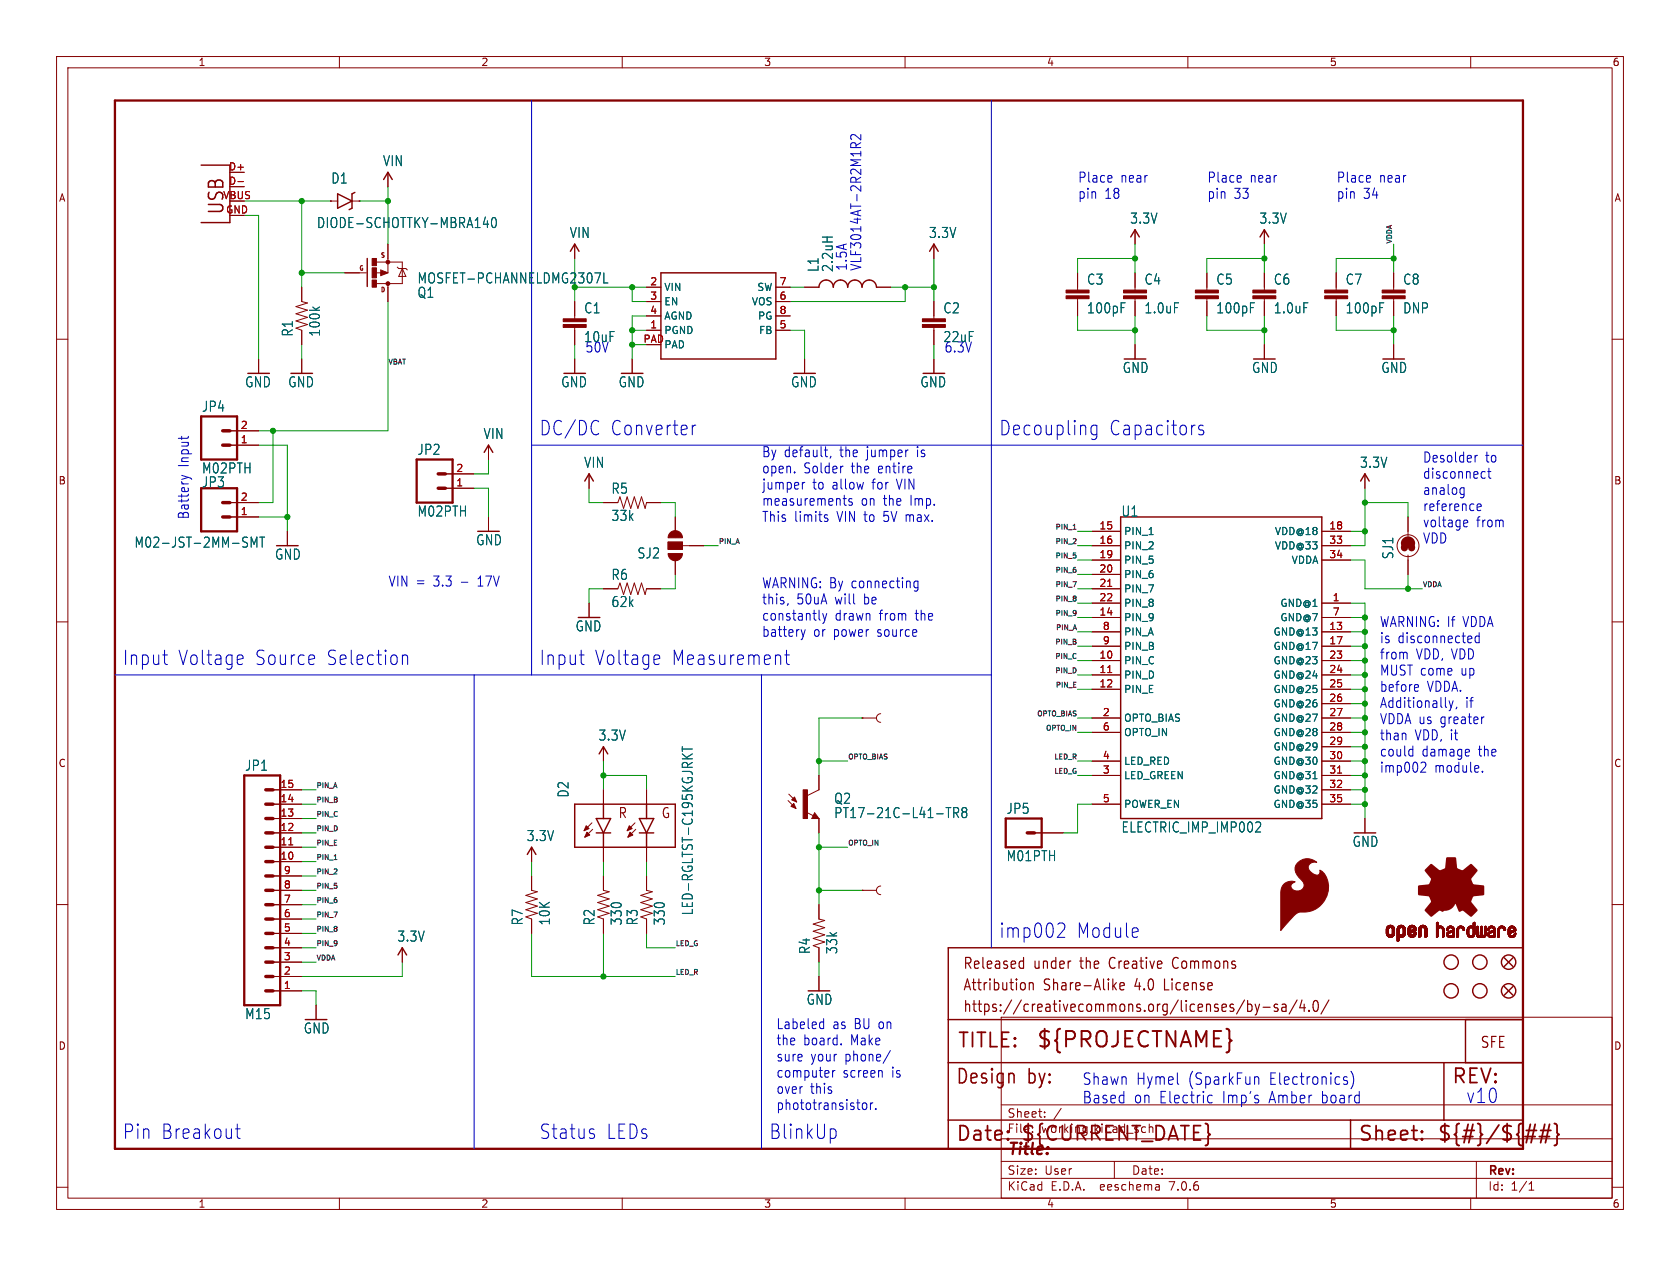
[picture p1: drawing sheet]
<svg xmlns="http://www.w3.org/2000/svg" width="297mm" height="224mm" viewBox="0 0 297 224" stroke-linecap="round" stroke-linejoin="round" font-family="sans-serif">
<defs><g id="words">
<text font-size="3.8" fill="#840000" x="183.1" y="185.7">${PROJECTNAME}</text>
<g font-size="3.5" fill="#840000">
<text x="39.9" y="38.1" transform="rotate(-90 39.9 38.1)">USB</text>
<text x="169.2" y="185.7">TITLE:</text>
<text x="168.9" y="192.1">Design</text>
<text x="181.6" y="192.1">by:</text>
<text x="256.5" y="192.1">REV:</text>
<text x="168.9" y="202.2">Date:</text>
<text x="180.3" y="202.2">${CURRENT_DATE}</text>
<text x="240" y="202.2">Sheet:</text>
<text x="254" y="202.2">${#}/${##}</text>
</g>
<g font-size="3.5" fill="#0000c2">
<text x="95.2" y="77.2">DC/DC</text>
<text x="107.8" y="77.2">Converter</text>
<text x="176.5" y="77.2">Decoupling</text>
<text x="196" y="77.2">Capacitors</text>
<text x="21.6" y="117.9">Input</text>
<text x="31.4" y="117.9">Voltage</text>
<text x="45" y="117.9">Source</text>
<text x="57.6" y="117.9">Selection</text>
<text x="95.2" y="117.9">Input</text>
<text x="105" y="117.9">Voltage</text>
<text x="118.6" y="117.9">Measurement</text>
<text x="176.5" y="166.1">imp002</text>
<text x="190.2" y="166.1">Module</text>
<text x="259.1" y="195.3">v10</text>
<text x="21.6" y="201.7">Pin Breakout</text>
<text x="95.2" y="201.7">Status</text>
<text x="107.1" y="201.7">LEDs</text>
<text x="135.9" y="201.7">BlinkUp</text>
</g>
<g font-size="2.8" fill="#0000c2">
<text x="191.3" y="192.1">Shawn</text>
<text x="191.3" y="195.3">Based</text>
<text x="200.4" y="195.3">on Electric</text>
<text x="200.8" y="192.1">Hymel</text>
<text x="210.1" y="192.1">(SparkFun</text>
<text x="216.2" y="195.3">Imp's</text>
<text x="224.5" y="192.1">Electronics)</text>
<text x="224.5" y="195.3">Amber</text>
<text x="233.8" y="195.3">board</text>
</g>
<text font-size="2.8" fill="#840000" x="178" y="204.8">Title:</text>
<g font-size="2.7" fill="#840000">
<text x="170.2" y="171.7">Released</text>
<text x="182.7" y="171.7">under</text>
<text x="191.1" y="171.7">the</text>
<text x="196.5" y="171.7">Creative</text>
<text x="208" y="171.7">Commons</text>
<text x="170.2" y="175.5">Attribution</text>
<text x="170.2" y="179.3">https://creativecommons.org/licenses/by-sa/4.0/</text>
<text x="184.5" y="175.5">Share-Alike</text>
<text x="200.8" y="175.5">4.0</text>
<text x="206.2" y="175.5">License</text>
<text x="261.6" y="185.6">SFE</text>
</g>
<g font-size="2.5" fill="#006464">
<text x="67.6" y="29.6">VIN</text>
<text x="58.5" y="32.7">D1</text>
<text x="55.9" y="40.6">DIODE-SCHOTTKY-MBRA140</text>
<text x="199.7" y="39.8">3.3V</text>
<text x="222.6" y="39.8">3.3V</text>
<text x="100.6" y="42.3">VIN</text>
<text x="164.1" y="42.3">3.3V</text>
<text x="73.7" y="52.9">Q1</text>
<text x="144.9" y="48.2" transform="rotate(-90 144.9 48.2)">L1</text>
<text x="147.5" y="48.2" transform="rotate(-90 147.5 48.2)">2.2uH</text>
<text x="192.1" y="50.6">C3</text>
<text x="202.2" y="50.6">C4</text>
<text x="214.9" y="50.6">C5</text>
<text x="225.1" y="50.6">C6</text>
<text x="237.8" y="50.6">C7</text>
<text x="248" y="50.6">C8</text>
<text x="52" y="59.6" transform="rotate(-90 52 59.6)">R1</text>
<text x="56.8" y="59.6" transform="rotate(-90 56.8 59.6)">100k</text>
<text x="103.2" y="55.6">C1</text>
<text x="166.7" y="55.6">C2</text>
<text x="192.1" y="55.6">100pF</text>
<text x="202.2" y="55.6">1.0uF</text>
<text x="214.9" y="55.6">100pF</text>
<text x="225.1" y="55.6">1.0uF</text>
<text x="237.8" y="55.6">100pF</text>
<text x="248" y="55.6">DNP</text>
<text x="103.2" y="60.7">10uF</text>
<text x="103.4" y="62.5">50V</text>
<text x="166.7" y="60.7">22uF</text>
<text x="166.9" y="62.5">6.3V</text>
<text x="43.2" y="68.7">GND</text>
<text x="50.9" y="68.7">GND</text>
<text x="99.1" y="68.7">GND</text>
<text x="109.3" y="68.7">GND</text>
<text x="139.8" y="68.7">GND</text>
<text x="162.6" y="68.7">GND</text>
<text x="198.4" y="66.2">GND</text>
<text x="221.2" y="66.2">GND</text>
<text x="244.1" y="66.2">GND</text>
<text x="35.6" y="73">JP4</text>
<text x="85.4" y="77.9">VIN</text>
<text x="35.6" y="84">M02PTH</text>
<text x="73.7" y="80.7">JP2</text>
<text x="103.2" y="82.9">VIN</text>
<text x="240.3" y="82.9">3.3V</text>
<text x="35.6" y="86.4">JP3</text>
<text x="108" y="87.5">R5</text>
<text x="73.7" y="91.6">M02PTH</text>
<text x="108" y="92.3">33k</text>
<text x="198.2" y="91.6">U1</text>
<text x="23.7" y="97.1">M02-JST-2MM-SMT</text>
<text x="48.5" y="99.2">GND</text>
<text x="84.1" y="96.7">GND</text>
<text x="112.6" y="99">SJ2</text>
<text x="246.5" y="99" transform="rotate(-90 246.5 99)">SJ1</text>
<text x="108" y="102.8">R6</text>
<text x="108" y="107.6">62k</text>
<text x="101.7" y="111.9">GND</text>
<text x="105.7" y="131.2">3.3V</text>
<text x="43.2" y="136.5">JP1</text>
<text x="100.7" y="141.2" transform="rotate(-90 100.7 141.2)">D2</text>
<text x="147.4" y="142.4">Q2</text>
<text x="93" y="149">3.3V</text>
<text x="147.4" y="144.9">PT17-21C-L41-TR8</text>
<text x="177.9" y="144.2">JP5</text>
<text x="198.2" y="147.5">ELECTRIC_IMP_IMP002</text>
<text x="177.9" y="152.5">M01PTH</text>
<text x="239" y="150">GND</text>
<text x="122.7" y="162" transform="rotate(-90 122.7 162)">LED-RGLTST-C195KGJRKT</text>
<text x="70.2" y="166.8">3.3V</text>
<text x="92.6" y="163.8" transform="rotate(-90 92.6 163.8)">R7</text>
<text x="97.4" y="163.8" transform="rotate(-90 97.4 163.8)">10K</text>
<text x="105.3" y="163.8" transform="rotate(-90 105.3 163.8)">R2</text>
<text x="110.1" y="163.8" transform="rotate(-90 110.1 163.8)">330</text>
<text x="112.9" y="163.8" transform="rotate(-90 112.9 163.8)">R3</text>
<text x="117.7" y="163.8" transform="rotate(-90 117.7 163.8)">330</text>
<text x="143.4" y="168.9" transform="rotate(-90 143.4 168.9)">R4</text>
<text x="148.2" y="168.9" transform="rotate(-90 148.2 168.9)">33k</text>
<text x="142.5" y="177.9">GND</text>
<text x="43.2" y="180.5">M15</text>
<text x="53.6" y="183">GND</text>
</g>
<g font-size="2.5" fill="#0000c2">
<text x="190.5" y="32.4">Place</text>
<text x="190.5" y="35.3">pin</text>
<text x="195.3" y="35.3">18</text>
<text x="198.1" y="32.4">near</text>
<text x="213.4" y="32.4">Place</text>
<text x="213.4" y="35.3">pin</text>
<text x="218.1" y="35.3">33</text>
<text x="220.9" y="32.4">near</text>
<text x="236.2" y="32.4">Place</text>
<text x="236.2" y="35.3">pin</text>
<text x="241" y="35.3">34</text>
<text x="243.8" y="32.4">near</text>
<text x="149.9" y="48" transform="rotate(-90 149.9 48)">1.5A</text>
<text x="152.4" y="48" transform="rotate(-90 152.4 48)">VLF3014AT-2R2M1R2</text>
<text x="33.5" y="82.7" transform="rotate(-90 33.5 82.7)">Input</text>
<text x="134.6" y="81">By default,</text>
<text x="134.6" y="83.9">open.</text>
<text x="142" y="83.9">Solder</text>
<text x="148.5" y="81">the</text>
<text x="150.5" y="83.9">the</text>
<text x="153.4" y="81">jumper</text>
<text x="155.4" y="83.9">entire</text>
<text x="162.4" y="81">is</text>
<text x="251.5" y="82">Desolder</text>
<text x="262.6" y="82">to</text>
<text x="134.6" y="86.7">jumper</text>
<text x="134.6" y="89.6">measurements</text>
<text x="143.6" y="86.7">to</text>
<text x="147.2" y="86.7">allow</text>
<text x="152.2" y="89.6">on the</text>
<text x="154.4" y="86.7">for</text>
<text x="158.8" y="86.7">VIN</text>
<text x="161.1" y="89.6">Imp.</text>
<text x="251.5" y="84.8">disconnect</text>
<text x="251.5" y="87.7">analog</text>
<text x="33.5" y="92" transform="rotate(-90 33.5 92)">Battery</text>
<text x="134.6" y="92.5">This</text>
<text x="140.4" y="92.5">limits</text>
<text x="148" y="92.5">VIN to</text>
<text x="156.5" y="92.5">5V max.</text>
<text x="251.5" y="90.5">reference</text>
<text x="251.5" y="93.4">voltage</text>
<text x="261" y="93.4">from</text>
<text x="251.5" y="96.3">VDD</text>
<text x="68.6" y="103.9">VIN =</text>
<text x="76.7" y="103.9">3.3</text>
<text x="81.6" y="103.9">-</text>
<text x="84.7" y="103.9">17V</text>
<text x="134.6" y="104.2">WARNING: By connecting</text>
<text x="134.6" y="107.1">this,</text>
<text x="140.8" y="107.1">50uA</text>
<text x="147.7" y="107.1">will</text>
<text x="152.9" y="107.1">be</text>
<text x="134.6" y="109.9">constantly</text>
<text x="134.6" y="112.8">battery</text>
<text x="143.8" y="112.8">or</text>
<text x="147.4" y="112.8">power</text>
<text x="147.6" y="109.9">drawn</text>
<text x="155.2" y="112.8">source</text>
<text x="155.5" y="109.9">from</text>
<text x="162" y="109.9">the</text>
<text x="243.8" y="111.2">WARNING: If VDDA</text>
<text x="243.8" y="114.1">is disconnected</text>
<text x="243.8" y="116.9">from</text>
<text x="243.8" y="119.8">MUST come</text>
<text x="250.3" y="116.9">VDD, VDD</text>
<text x="258.3" y="119.8">up</text>
<text x="243.8" y="122.7">before</text>
<text x="243.8" y="125.5">Additionally,</text>
<text x="252.3" y="122.7">VDDA.</text>
<text x="259" y="125.5">if</text>
<text x="243.8" y="128.4">VDDA us greater</text>
<text x="243.8" y="131.2">than</text>
<text x="250.1" y="131.2">VDD, it</text>
<text x="243.8" y="134.1">could</text>
<text x="243.8" y="137">imp002</text>
<text x="251.3" y="134.1">damage</text>
<text x="253.6" y="137">module.</text>
<text x="261.4" y="134.1">the</text>
<text x="137.2" y="182.3">Labeled</text>
<text x="137.2" y="185.2">the</text>
<text x="142" y="185.2">board.</text>
<text x="147.2" y="182.3">as BU on</text>
<text x="150.4" y="185.2">Make</text>
<text x="137.2" y="188.1">sure</text>
<text x="137.2" y="190.9">computer</text>
<text x="143.3" y="188.1">your</text>
<text x="149" y="190.9">screen</text>
<text x="149.4" y="188.1">phone/</text>
<text x="157.7" y="190.9">is</text>
<text x="137.2" y="193.8">over</text>
<text x="137.2" y="196.6">phototransistor.</text>
<text x="143.2" y="193.8">this</text>
</g>
<text font-size="2.5" fill="#009600" x="73.7" y="50.4">MOSFET-PCHANNELDMG2307L</text>
<g font-size="2.5" fill="#840000">
<text x="109.2" y="145">R</text>
<text x="116.8" y="145">G</text>
</g>
<g font-size="2.1" fill="#840000">
<text x="178" y="197.9">Sheet:</text>
<text x="178" y="200.6">File:</text>
<text x="184.1" y="200.6">working.kicad_sch</text>
<text x="178" y="208">Size:</text>
<text x="184.7" y="208">User</text>
<text x="200" y="208">Date:</text>
<text x="263" y="208.2">Rev:</text>
<text x="178" y="210.8">KiCad</text>
<text x="185.7" y="210.8">E.D.A.</text>
<text x="194.6" y="210.8">eeschema</text>
<text x="207" y="210.8">7.0.6</text>
<text x="263" y="210.8">Id:</text>
<text x="267.1" y="210.8">1/1</text>
</g>
<g font-size="1.8" fill="#840000">
<text x="35" y="11.9">1</text>
<text x="85" y="11.9">2</text>
<text x="135" y="11.9">3</text>
<text x="185" y="11.9">4</text>
<text x="235" y="11.9">5</text>
<text x="285" y="11.9">6</text>
<text x="10.3" y="35.9">A</text>
<text x="285.3" y="35.9">A</text>
<text x="10.3" y="85.9">B</text>
<text x="285.3" y="85.9">B</text>
<text x="10.3" y="135.9">C</text>
<text x="285.3" y="135.9">C</text>
<text x="10.3" y="185.9">D</text>
<text x="285.3" y="185.9">D</text>
<text x="35" y="213.8">1</text>
<text x="85" y="213.8">2</text>
<text x="135" y="213.8">3</text>
<text x="185" y="213.8">4</text>
<text x="235" y="213.8">5</text>
<text x="285" y="213.8">6</text>
</g>
<g font-size="1.8" fill="#a90000">
<text x="39.4" y="35.3">VBUS</text>
<text x="40.4" y="30.2">D+</text>
<text x="40.4" y="32.8">D-</text>
<text x="39.9" y="37.8">GND</text>
<text x="114.9" y="50.5">2</text>
<text x="114.9" y="53.1">3</text>
<text x="137.7" y="53.1">6</text>
<text x="137.7" y="50.5">7</text>
<text x="114.9" y="58.2">1</text>
<text x="114.9" y="55.6">4</text>
<text x="137.7" y="58.2">5</text>
<text x="137.7" y="55.6">8</text>
<text x="113.7" y="60.7">PAD</text>
<text x="42.5" y="75.9">2</text>
<text x="42.5" y="78.5">1</text>
<text x="80.6" y="83.6">2</text>
<text x="42.5" y="88.6">2</text>
<text x="80.6" y="86.1">1</text>
<text x="42.5" y="91.2">1</text>
<text x="194.3" y="93.7">15</text>
<text x="234.9" y="93.7">18</text>
<text x="194.3" y="96.3">16</text>
<text x="194.3" y="98.8">19</text>
<text x="194.3" y="101.3">20</text>
<text x="234.9" y="96.3">33</text>
<text x="234.9" y="98.8">34</text>
<text x="194.3" y="103.9">21</text>
<text x="194.3" y="106.4">22</text>
<text x="235.5" y="106.4">1</text>
<text x="194.3" y="109">14</text>
<text x="194.9" y="111.5">8</text>
<text x="234.9" y="111.5">13</text>
<text x="235.5" y="109">7</text>
<text x="194.3" y="116.6">10</text>
<text x="194.3" y="119.1">11</text>
<text x="194.9" y="114">9</text>
<text x="234.9" y="114">17</text>
<text x="234.9" y="116.6">23</text>
<text x="234.9" y="119.1">24</text>
<text x="194.3" y="121.7">12</text>
<text x="234.9" y="121.7">25</text>
<text x="234.9" y="124.2">26</text>
<text x="194.9" y="126.7">2</text>
<text x="194.9" y="129.3">6</text>
<text x="234.9" y="126.7">27</text>
<text x="234.9" y="129.3">28</text>
<text x="234.9" y="131.8">29</text>
<text x="194.9" y="136.9">3</text>
<text x="194.9" y="134.4">4</text>
<text x="234.9" y="134.4">30</text>
<text x="234.9" y="136.9">31</text>
<text x="49.5" y="142">14</text>
<text x="49.5" y="139.4">15</text>
<text x="194.9" y="142">5</text>
<text x="234.9" y="139.4">32</text>
<text x="234.9" y="142">35</text>
<text x="49.5" y="149.6">11</text>
<text x="49.5" y="147.1">12</text>
<text x="49.5" y="144.5">13</text>
<text x="49.5" y="152.1">10</text>
<text x="50.1" y="154.7">9</text>
<text x="50.1" y="159.8">7</text>
<text x="50.1" y="157.2">8</text>
<text x="50.1" y="167.4">4</text>
<text x="50.1" y="164.8">5</text>
<text x="50.1" y="162.3">6</text>
<text x="50.1" y="172.5">2</text>
<text x="50.1" y="169.9">3</text>
<text x="50.1" y="175">1</text>
</g>
<g font-size="1.8" fill="#006464">
<text x="117.3" y="51.7">VIN</text>
<text x="133.8" y="51.7">SW</text>
<text x="117.3" y="59.3">PGND</text>
<text x="117.3" y="54.2">EN</text>
<text x="117.3" y="56.7">AGND</text>
<text x="132.8" y="54.2">VOS</text>
<text x="133.9" y="56.7">PG</text>
<text x="134.1" y="59.3">FB</text>
<text x="117.3" y="61.8">PAD</text>
<text x="198.6" y="94.8">PIN_1</text>
<text x="225.3" y="94.8">VDD@18</text>
<text x="198.6" y="97.4">PIN_2</text>
<text x="198.6" y="99.9">PIN_5</text>
<text x="225.3" y="97.4">VDD@33</text>
<text x="228.3" y="99.9">VDDA</text>
<text x="198.6" y="102.5">PIN_6</text>
<text x="198.6" y="105">PIN_7</text>
<text x="198.6" y="107.5">PIN_8</text>
<text x="226.3" y="107.5">GND@1</text>
<text x="198.6" y="110.1">PIN_9</text>
<text x="198.6" y="112.6">PIN_A</text>
<text x="225" y="112.6">GND@13</text>
<text x="226.3" y="110.1">GND@7</text>
<text x="198.6" y="117.7">PIN_C</text>
<text x="198.6" y="115.2">PIN_B</text>
<text x="225" y="115.2">GND@17</text>
<text x="225" y="117.7">GND@23</text>
<text x="198.6" y="120.2">PIN_D</text>
<text x="198.6" y="122.8">PIN_E</text>
<text x="225" y="120.2">GND@24</text>
<text x="225" y="122.8">GND@25</text>
<text x="225" y="125.3">GND@26</text>
<text x="198.6" y="127.9">OPTO_BIAS</text>
<text x="198.6" y="130.4">OPTO_IN</text>
<text x="225" y="127.9">GND@27</text>
<text x="225" y="130.4">GND@28</text>
<text x="198.6" y="135.5">LED_RED</text>
<text x="225" y="132.9">GND@29</text>
<text x="225" y="135.5">GND@30</text>
<text x="198.6" y="138">LED_GREEN</text>
<text x="198.6" y="143.1">POWER_EN</text>
<text x="225" y="138">GND@31</text>
<text x="225" y="140.6">GND@32</text>
<text x="225" y="143.1">GND@35</text>
</g>
<g font-size="1.2" fill="#0f0f0f">
<text x="246.1" y="43.2" transform="rotate(-90 246.1 43.2)">VDDA</text>
<text x="68.6" y="64.5">VBAT</text>
<text x="186.5" y="93.7">PIN_1</text>
<text x="127" y="96.3">PIN_A</text>
<text x="186.5" y="101.4">PIN_6</text>
<text x="186.5" y="96.3">PIN_2</text>
<text x="186.5" y="98.8">PIN_5</text>
<text x="186.5" y="106.4">PIN_8</text>
<text x="186.5" y="103.9">PIN_7</text>
<text x="251.5" y="103.9">VDDA</text>
<text x="186.5" y="109">PIN_9</text>
<text x="186.5" y="111.5">PIN_A</text>
<text x="186.4" y="114.1">PIN_B</text>
<text x="186.4" y="119.1">PIN_D</text>
<text x="186.4" y="116.6">PIN_C</text>
<text x="186.5" y="121.7">PIN_E</text>
<text x="183.2" y="126.8">OPTO_BIAS</text>
<text x="184.8" y="129.3">OPTO_IN</text>
<text x="149.9" y="134.4">OPTO_BIAS</text>
<text x="186.2" y="134.4">LED_R</text>
<text x="186.2" y="136.9">LED_G</text>
<text x="55.9" y="139.5">PIN_A</text>
<text x="55.9" y="142">PIN_B</text>
<text x="55.9" y="144.5">PIN_C</text>
<text x="55.9" y="147.1">PIN_D</text>
<text x="55.9" y="149.6">PIN_E</text>
<text x="149.9" y="149.6">OPTO_IN</text>
<text x="55.9" y="154.7">PIN_2</text>
<text x="55.9" y="152.2">PIN_1</text>
<text x="55.9" y="159.8">PIN_6</text>
<text x="55.9" y="157.2">PIN_5</text>
<text x="55.9" y="162.3">PIN_7</text>
<text x="55.9" y="164.9">PIN_8</text>
<text x="55.9" y="167.4">PIN_9</text>
<text x="119.4" y="167.4">LED_G</text>
<text x="55.9" y="169.9">VDDA</text>
<text x="119.4" y="172.5">LED_R</text>
</g>
<g font-size="1.1" fill="#840000">
<text x="67.2" y="45.8">S</text>
<text x="63.4" y="48.1">G</text>
<text x="67.2" y="51.9">D</text>
</g>
</g></defs>
<g fill="none" stroke="#840000" stroke-width=".18">
<path d="M10 10h277v203.9h-277zM12 12h273v199.9h-273zM60 10v2M110 10v2M160 10v2M210 10v2M260 10v2M40.6 33h2.6M58.4 35.6h.1M58.4 35.6h1.3M62.2 35.6h1.3M63.5 35.6h.1"/>
<path d="M68.6 30.5v2.5M10 60h2M53.3 50.8v2.5l1.1 .3-2.1 .6 2.1 .7-2.1 .6 2.1 .6-2.1 .7 2.1 .6-2.1 .6 1 .4v2.6M61 48.3h3.8M66.5 48.3h.9M66.5 46.4h4.6v3.8h-4.5M67.3 47.8l1.3 .5-1.3 .5zM68.6 43.2v5.1M68.6 50.2v3.1M70.2 47.2l.3 .3h1.3l.2 .3M71.1 47.5l.7 1.4h-1.3zM101.6 43.2v2.5"/>
<path d="M101.6 53.3v3.1M101.6 57.9v3.1M114.3 58.4h2.5M114.3 50.8h2.5M114.3 53.3h2.5M114.3 55.9h2.5M137.2 58.4h2.5M137.2 50.8h2.5M137.2 53.3h2.5M137.2 55.9h2.5M142.2 50.8h2.6M154.9 50.8h2.6"/>
<path d="M165.1 43.2v2.5M165.1 53.3v3.1M165.1 57.9v3.1M190.5 48.3v3M190.5 52.8v3.1M200.7 40.6v2.6M200.7 48.3v3M200.7 52.8v3.1M213.4 48.3v3M213.4 52.8v3.1M223.5 40.6v2.6M223.5 48.3v3"/>
<path d="M223.5 52.8v3.1M236.2 48.3v3M236.2 52.8v3.1M246.4 48.3v3M246.4 52.8v3.1M285 60h2M40.6 78.7h5.1M40.6 76.2h5.1M45.7 63.5v2.5M53.3 63.5v2.5M86.4 78.7v2.6M101.6 63.5v2.5"/>
<path d="M111.8 63.5v2.5M142.2 63.5v2.5M165.1 63.5v2.5M200.7 61v2.5M223.5 61v2.5M246.4 61v2.5M40.6 91.4h5.1M40.6 88.9h5.1M50.8 94v2.5M78.7 86.4h5.1M78.7 83.8h5.1M86.4 91.4v2.6"/>
<path d="M104.1 83.8v2.6M106.7 88.9h2.5l.4-1 .6 2 .7-2 .6 2 .6-2 .7 2 .6-2 .6 2 .3-1h2.5M118.1 95.9h2.5v1.3h-2.5zM119.4 91.4v2.6M119.4 99.1v2.5M120.6 96.5h3.9M193 96.5h5.1M193 94h5.1M193 99.1h5.1M233.7 96.5h5.1M233.7 94h5.1M233.7 99.1h5.1"/>
<path d="M241.3 83.8v2.6M248.9 91.4v3.5M248.9 98.2v3.4M10 110h2M104.1 106.7v2.5M106.7 104.1h2.5l.4-1 .6 2.1 .7-2.1 .6 2.1 .6-2.1 .7 2.1 .6-2.1 .6 2.1 .3-1.1h2.5M193 104.1h5.1M193 106.7h5.1M193 116.8h5.1M193 119.4h5.1M193 111.8h5.1M193 109.2h5.1"/>
<path d="M193 114.3h5.1M193 101.6h5.1M233.7 106.7h5.1M233.7 116.8h5.1M233.7 119.4h5.1M233.7 111.8h5.1M233.7 109.2h5.1M233.7 114.3h5.1M285 110h2M48.3 139.7h5M106.7 132.1v2.5M106.7 139.7v2.5"/>
<path d="M114.3 139.7v2.5M144.8 137.2v2.5l-2.1 1M152.4 127h.1M152.4 127h2.5M155.7 126.2a.76 .76 0 0 0-.8 .8 .76 .76 0 0 0 .8 .8M193 127h5.1M193 121.9h5.1M193 129.5h5.1M193 137.2h5.1M193 134.6h5.1M233.7 127h5.1M233.7 139.7h5.1"/>
<path d="M233.7 121.9h5.1M233.7 124.5h5.1M233.7 129.5h5.1M233.7 132.1h5.1M233.7 137.2h5.1M233.7 134.6h5.1M10 160h2M48.3 157.5h5M48.3 144.8h5M48.3 147.3h5M48.3 152.4h5M48.3 149.9h5"/>
<path d="M48.3 142.2h5M48.3 154.9h5M94 149.9v2.5M94 154.9v2.6l1 .2-2 .7 2 .6-2 .6 2 .7-2 .6 2 .6-2 .7 1 .4v2.5M104.6 145.5l-1.3 1.4M104.8 146.7l-1.4 1.4M106.7 154.9v2.6l1 .2-2 .7 2 .6-2 .6 2 .7-2 .6 2 .6-2 .7 1 .4v2.5M106.7 149.9v2.5M112.3 145.5l-1.4 1.4M112.4 146.7l-1.4 1.4M114.3 154.9v2.6l1 .2-2 .7 2 .6-2 .6 2 .7-2 .6 2 .6-2 .7 1 .4v2.5M114.3 149.9v2.5"/>
<path d="M139.3 141.6l1.4 1.4M139.4 140.5l1.4 1.4M142.5 143.7l1.3 .6M144 143.8l.8 1h-1.3zM144.8 144.8v2.5M152.4 157.5h.1M152.4 157.5h2.5M155.7 156.7a.76 .76 0 0 0-.8 .8 .76 .76 0 0 0 .8 .7M182.9 147.3h5.1M193 142.2h5.1M233.7 142.2h5.1M241.3 144.8v2.5"/>
<path d="M285 160h2M48.3 175.3h5M48.3 172.7h5M48.3 170.2h5M48.3 167.6h5M48.3 165.1h5M48.3 162.6h5M48.3 160h5M55.9 177.8v2.5M71.1 167.6v2.6M144.8 160v2.6l1 .2-2 .6 2 .7-2 .6 2 .7-2 .6 2 .6-2 .7 1 .3v2.6M144.8 172.7v2.6"/>
<path d="M177 179.9h108v32h-108zM177 195.4h108M184.7 197.5v.1M184.7 196.7v.1M187.6 196l-1.3 2M10 210h2M60 211.9v2M110 211.9v2M160 211.9v2M177 208.4h108M177 205.4h108M177 201.4h108"/>
<path d="M197 205.4v3M204.9 209.6l.1 .9M205 210.4l-.2 .1M205 209.9h-.2M210 211.9v2M260 211.9v2M261 205.4v6.5M270.3 210.5h.9M270.3 209.4l.4-.4v1.5M285 210h2"/>
<circle cx="248.9" cy="96.5" r="1.93"/>
</g>
<path d="M20.3 17.8h248.9v185.4h-248.9zM35.6 73.7h6.3v7.6h-6.3zM35.6 86.4h6.3v7.6h-6.3zM73.7 81.3h6.3v7.6h-6.3zM43.2 137.2h6.3v40.6h-6.3zM177.8 144.8h6.3v5.1h-6.3z" fill="none" stroke="#840000" stroke-width=".41"/>
<g fill="none" stroke="#840000" stroke-width=".61">
<path d="M39.4 78.7h1.2M39.4 76.2h1.2M39.4 88.9h1.2M39.4 91.4h1.2M77.5 86.4h1.2M77.5 83.8h1.2M47 139.7h1.3M47 147.3h1.3M47 157.5h1.3M47 154.9h1.3M47 152.4h1.3M47 149.9h1.3"/>
<path d="M47 144.8h1.3M47 142.2h1.3M181.6 147.3h1.3M47 175.3h1.3M47 172.7h1.3M47 170.2h1.3M47 167.6h1.3M47 165.1h1.3M47 162.6h1.3M47 160h1.3"/>
</g>
<g fill="none" stroke="#006464" stroke-width=".18">
<path d="M85.4 39.7h1M86.2 39.1v1.2M87.1 38.6l.3-.1a1.23 1.23 0 0 1 0 1.8h-.2a1.32 1.32 0 0 1-.1-1.7zM106.8 48.3v1.7h.7M198.2 53.6h.7M221.1 53.6h.7M243.9 53.6h.7M43.5 95.9l.3 .4-.1 .3-.2 .2M43.5 95l.3 .1M44.4 96.8v-1.8l.5 1.3 .5-1.3v1.8M45.9 95h.9M46.4 95v1.8"/>
<path d="M203.1 94.6h.8M120.6 133.3l1 .9M120.6 132.1v.8M120.6 132.5h1.8M122.4 133.3l-1 .7M165.6 143.9h1.1M167.2 142.8h.9M167.7 142.8v1.8M168.6 143.8h.6l.2-.2 .1-.4-.2-.3-.7-.1v1.8M169 143.8l.5 .8M170.3 143.6l-.3-.3 .3-.5 .5 .1 .1 .3-.3 .4M170.3 143.6l-.3 .3v.4l.3 .3 .5-.1 .1-.2v-.4l-.3-.3"/>
<path d="M170.3 143.6h.3M222.6 145.4l.3 .3-.1 .4-.9 1.1h1"/>
</g>
<g fill="#840000" stroke="#840000" stroke-width=".18">
<path d="M211.3 52.3h4.1v.5h-4.1z"/>
<path d="M211.3 51.3h4.1v.5h-4.1z"/>
<path d="M221.5 52.3h4.1v.5h-4.1z"/>
<path d="M221.5 51.3h4.1v.5h-4.1z"/>
<path d="M142 139.7h.7v5.1h-.7z"/>
<path d="M140.3 142.1l.4 .9-.9-.4z"/>
<path d="M140 141.5l.5-.5 .3 .9z"/>
<path d="M234.2 52.3h4.1v.5h-4.1z"/>
<path d="M234.2 51.3h4.1v.5h-4.1z"/>
<path d="M244.3 52.3h4.1v.5h-4.1z"/>
<path d="M244.3 51.3h4.1v.5h-4.1z"/>
<path d="M65.8 45.7h.7v1.3h-.7z"/>
<path d="M65.8 47.4h.7v1.7h-.7z"/>
<path d="M65.8 49.5h.7v1.3h-.7z"/>
<path d="M118.5 94.2a1.27 1.27 0 0 1 1.4-.2 1.27 1.27 0 0 1 .7 1.1h-2.5l.1-.4z"/>
<path d="M118.1 95.9h2.5v1.3h-2.5z"/>
<path d="M118.1 97.9h2.5a1.27 1.27 0 0 1-1.2 1.3 1.27 1.27 0 0 1-1.3-1.3z"/>
<path d="M163.1 57.4h4v.5h-4z"/>
<path d="M163.1 56.4h4v.5h-4z"/>
<path d="M188.5 52.3h4v.5h-4z"/>
<path d="M188.5 51.3h4v.5h-4z"/>
<path d="M245.1 165.1h.4z"/>
<path d="M245.1 165l.4 .1z"/>
<path d="M245.1 165h.4z"/>
<path d="M245.1 164.9l.4 .1z"/>
<path d="M245.1 164.9h.4z"/>
<path d="M245.1 164.8l.4 .1z"/>
<path d="M245.1 164.8h.4z"/>
<path d="M245.1 164.7l.4 .1z"/>
<path d="M245.1 164.7h.4z"/>
<path d="M245.1 164.6l.4 .1z"/>
<path d="M245.1 164.6h.4z"/>
<path d="M245.1 164.5l.4 .1z"/>
<path d="M245.1 164.5h.4z"/>
<path d="M245.1 164.4l.4 .1z"/>
<path d="M245.1 164.4h.4z"/>
<path d="M245.1 164.3l.4 .1z"/>
<path d="M245.1 165.2h.4z"/>
<path d="M245.1 165.1l.4 .1z"/>
<path d="M245.1 164.3h.4z"/>
<path d="M245.1 165.3h.5z"/>
<path d="M245.1 165.3h.4z"/>
<path d="M245.1 165.2l.4 .1z"/>
<path d="M245.1 164.2l.4 .1z"/>
<path d="M245.1 164.2h.4z"/>
<path d="M245.1 164.2h.5z"/>
<path d="M245.1 164.1l.5 .1z"/>
<path d="M245.1 164.1h.5z"/>
<path d="M245.1 165.4h.6z"/>
<path d="M245.1 165.3l.5 .1z"/>
<path d="M245.1 164.1h.6z"/>
<path d="M245.2 165.4h.5z"/>
<path d="M245.2 164.1h.5z"/>
<path d="M245.2 165.4h1.3z"/>
<path d="M245.2 165.4h.6z"/>
<path d="M245.2 164l1.2 .1z"/>
<path d="M245.2 165.4h1.2z"/>
<path d="M245.2 164h1.2z"/>
<path d="M245.2 165.5h1.2z"/>
<path d="M245.2 165.4l1.2 .1z"/>
<path d="M245.2 163.9l1.2 .1z"/>
<path d="M245.2 163.9h1.2z"/>
<path d="M245.3 165.5l1.1 .1z"/>
<path d="M245.3 165.6h1.1z"/>
<path d="M245.3 163.9h1.1z"/>
<path d="M245.3 165.6h1z"/>
<path d="M245.3 163.9h1z"/>
<path d="M245.3 163.8l1 .1z"/>
<path d="M245.3 163.8h1z"/>
<path d="M245.4 165.6l.9 .1z"/>
<path d="M245.4 163.8h.9z"/>
<path d="M245.4 165.7h.8z"/>
<path d="M245.4 163.8h.8z"/>
<path d="M245.4 163.7l.8 .1z"/>
<path d="M245.5 163.7h.7z"/>
<path d="M245.5 165.7h.7z"/>
<path d="M245.5 165.7h.6z"/>
<path d="M245.5 163.7h.6z"/>
<path d="M245.5 165.7l.6 .1z"/>
<path d="M245.6 163.7h.4z"/>
<path d="M245.6 165.8h.4z"/>
<path d="M245.7 163.7h.3z"/>
<path d="M245.7 165.8h.2z"/>
<path d="M245.7 163.7h.2z"/>
<path d="M245.9 164.1h.6z"/>
<path d="M245.9 165.4h.6z"/>
<path d="M246 165.4h.5z"/>
<path d="M246 164.1h.5z"/>
<path d="M246 165.3l.5 .1z"/>
<path d="M246 165.3h.5z"/>
<path d="M246 164.1l.5 .1z"/>
<path d="M246.1 165.3h.4z"/>
<path d="M246.1 164.2h.4z"/>
<path d="M246.1 165.2l.4 .1z"/>
<path d="M246.1 165.2h.4z"/>
<path d="M246.1 164.3h.4z"/>
<path d="M246.1 164.2l.4 .1z"/>
<path d="M246.1 165.1l.4 .1z"/>
<path d="M246.1 165.1h.4z"/>
<path d="M246.1 165l.4 .1z"/>
<path d="M246.1 165h.4z"/>
<path d="M246.1 164.9l.4 .1z"/>
<path d="M246.1 164.9h.4z"/>
<path d="M246.1 164.8l.4 .1z"/>
<path d="M246.1 164.8h.4z"/>
<path d="M246.1 164.7l.4 .1z"/>
<path d="M246.1 164.7h.4z"/>
<path d="M246.1 164.6l.4 .1z"/>
<path d="M246.1 164.6h.4z"/>
<path d="M246.1 164.5l.4 .1z"/>
<path d="M246.1 164.5h.4z"/>
<path d="M246.1 164.4l.4 .1z"/>
<path d="M246.1 164.4h.4z"/>
<path d="M246.1 164.3l.4 .1z"/>
<path d="M247 166.4h.2z"/>
<path d="M247 166.4h.3z"/>
<path d="M247 166.4h.4z"/>
<path d="M247 166.3l.4 .1z"/>
<path d="M247 166.3h.4z"/>
<path d="M247 166.2l.4 .1z"/>
<path d="M247 166.2h.4z"/>
<path d="M247 166.1l.4 .1z"/>
<path d="M247 166.1h.4z"/>
<path d="M247 166l.4 .1z"/>
<path d="M247 166h.4z"/>
<path d="M247 165.9l.4 .1z"/>
<path d="M247 165.9h.4z"/>
<path d="M247 165.8l.4 .1z"/>
<path d="M247 165.8h.4z"/>
<path d="M247 165.7l.4 .1z"/>
<path d="M247 165.7h1z"/>
<path d="M247 165.7h1.1z"/>
<path d="M247 165.7h1.2z"/>
<path d="M247 165.6l1.2 .1z"/>
<path d="M247 165.6h1.2z"/>
<path d="M247 165.6h1.3z"/>
<path d="M247 165.5l1.3 .1z"/>
<path d="M247 165.5h1.3z"/>
<path d="M247 165.4l1.3 .1z"/>
<path d="M247 165.4h1.4z"/>
<path d="M247 165.4h.7z"/>
<path d="M247 165.4h.6z"/>
<path d="M247 165.3l.6 .1z"/>
<path d="M247 165.3h.5z"/>
<path d="M247 165.2l.5 .1z"/>
<path d="M247 165.2h.4z"/>
<path d="M247 165.1l.4 .1z"/>
<path d="M247 165.1h.4z"/>
<path d="M247 165l.4 .1z"/>
<path d="M247 165h.4z"/>
<path d="M247 164.9l.4 .1z"/>
<path d="M247 164.9h.4z"/>
<path d="M247 164.8l.4 .1z"/>
<path d="M247 164.8h.4z"/>
<path d="M247 164.7l.4 .1z"/>
<path d="M247 164.7h.4z"/>
<path d="M247 164.6l.4 .1z"/>
<path d="M247 164.6h.4z"/>
<path d="M247 164.5l.4 .1z"/>
<path d="M247 164.5h.4z"/>
<path d="M247 164.4l.4 .1z"/>
<path d="M247 164.4h.4z"/>
<path d="M247 164.3l.4 .1z"/>
<path d="M247 164.3h.4z"/>
<path d="M247 164.2l.4 .1z"/>
<path d="M247 166.5h.2z"/>
<path d="M247 166.4l.2 .1z"/>
<path d="M247 164.2h.4z"/>
<path d="M247 164.2h.5z"/>
<path d="M247 166.5h.1z"/>
<path d="M247 164.1l.5 .1z"/>
<path d="M247 164.1h.5z"/>
<path d="M247 164.1h.6z"/>
<path d="M247.1 164.1h.5z"/>
<path d="M247.1 164l1.3 .1z"/>
<path d="M247.1 164h1.3z"/>
<path d="M247.1 164h1.2z"/>
<path d="M247.1 163.9l1.2 .1z"/>
<path d="M247.1 163.9h1.2z"/>
<path d="M247.2 163.9h1.1z"/>
<path d="M247.2 163.9h1z"/>
<path d="M247.2 163.8l1 .1z"/>
<path d="M247.2 163.8h1z"/>
<path d="M247.3 163.8h.9z"/>
<path d="M247.3 163.8h.8z"/>
<path d="M247.4 163.8h.7z"/>
<path d="M247.4 163.7l.7 .1z"/>
<path d="M247.4 163.7h.7z"/>
<path d="M247.4 163.7h.6z"/>
<path d="M247.5 165.7l.5 .1z"/>
<path d="M247.5 163.7h.5z"/>
<path d="M247.5 165.8h.4z"/>
<path d="M247.5 163.7h.4z"/>
<path d="M247.6 165.8h.3z"/>
<path d="M247.6 163.7h.3z"/>
<path d="M247.6 163.7h.2z"/>
<path d="M247.6 165.8h.2z"/>
<path d="M247.8 164.1h.6z"/>
<path d="M247.8 165.4h.6z"/>
<path d="M247.9 165.4h.5z"/>
<path d="M247.9 164.1h.5z"/>
<path d="M247.9 165.3l.5 .1z"/>
<path d="M247.9 165.3h.5z"/>
<path d="M248 165.3h.4z"/>
<path d="M248 164.1l.4 .1z"/>
<path d="M248 164.2h.4z"/>
<path d="M248 165.2l.4 .1z"/>
<path d="M248 165.2h.4z"/>
<path d="M248 165.2h.5z"/>
<path d="M248 164.3h.5z"/>
<path d="M248 164.2l.4 .1z"/>
<path d="M248.1 165.2h.4z"/>
<path d="M248.1 164.3h.4z"/>
<path d="M248.1 165.1l.4 .1z"/>
<path d="M248.1 165.1h.4z"/>
<path d="M248.1 164.4h.4z"/>
<path d="M248.1 164.3l.4 .1z"/>
<path d="M248.1 165l.4 .1z"/>
<path d="M248.1 165h.4z"/>
<path d="M248.1 164.9l.4 .1z"/>
<path d="M248.1 164.9h.4z"/>
<path d="M248.1 164.8l.4 .1z"/>
<path d="M248.1 164.8h.4z"/>
<path d="M248.1 164.7l.4 .1z"/>
<path d="M248.1 164.7h.4z"/>
<path d="M248.1 164.6l.4 .1z"/>
<path d="M248.1 164.6h.4z"/>
<path d="M248.1 164.5l.4 .1z"/>
<path d="M248.1 164.5h.4z"/>
<path d="M248.1 164.4l.4 .1z"/>
<path d="M248.9 165.2h.4z"/>
<path d="M248.9 165.1l.4 .1z"/>
<path d="M248.9 165.1h.4z"/>
<path d="M248.9 165.1h.5z"/>
<path d="M248.9 165l.5 .1z"/>
<path d="M248.9 165h.5z"/>
<path d="M248.9 165h.6z"/>
<path d="M248.9 165h.7z"/>
<path d="M248.9 164.9l.7 .1z"/>
<path d="M248.9 164.9h.7z"/>
<path d="M248.9 164.9h.8z"/>
<path d="M248.9 164.9h.9z"/>
<path d="M248.9 164.8l.9 .1z"/>
<path d="M248.9 164.8h.9z"/>
<path d="M248.9 164.8h1z"/>
<path d="M248.9 164.8h1.1z"/>
<path d="M248.9 164.7l1.1 .1z"/>
<path d="M248.9 164.7h1.2z"/>
<path d="M248.9 164.7h1.3z"/>
<path d="M248.9 164.6l1.3 .1z"/>
<path d="M248.9 164.6h1.4z"/>
<path d="M248.9 164.6h.4z"/>
<path d="M248.9 164.5l.4 .1z"/>
<path d="M248.9 164.5h.4z"/>
<path d="M248.9 164.4l.4 .1z"/>
<path d="M248.9 164.4h.4z"/>
<path d="M248.9 164.3l.4 .1z"/>
<path d="M248.9 164.3h.4z"/>
<path d="M248.9 164.2l.4 .1z"/>
<path d="M248.9 165.3h.5z"/>
<path d="M248.9 165.2l.4 .1z"/>
<path d="M248.9 164.2h.4z"/>
<path d="M248.9 164.2h.5z"/>
<path d="M248.9 164.1l.5 .1z"/>
<path d="M248.9 164.1h.5z"/>
<path d="M249 165.3l.5 .1z"/>
<path d="M249 164.1h.4z"/>
<path d="M249 164.1h.5z"/>
<path d="M249 165.4h.5z"/>
<path d="M249 165.4h1.3z"/>
<path d="M249 165.4h.6z"/>
<path d="M249 164.1h.6z"/>
<path d="M249 164l1.3 .1z"/>
<path d="M249 164h1.3z"/>
<path d="M249 165.5h1.2z"/>
<path d="M249 165.4l1.2 .1z"/>
<path d="M249 164h1.2z"/>
<path d="M249.1 165.5h1.1z"/>
<path d="M249.1 164h1.1z"/>
<path d="M249.1 163.9l1.1 .1z"/>
<path d="M249.1 165.5l1.1 .1z"/>
<path d="M249.1 163.9h1.1z"/>
<path d="M249.1 165.6h1.1z"/>
<path d="M249.1 165.6h1z"/>
<path d="M249.1 163.9h1z"/>
<path d="M249.2 165.6h.9z"/>
<path d="M249.2 163.8l.9 .1z"/>
<path d="M249.2 163.8h.9z"/>
<path d="M249.2 165.6l.9 .1z"/>
<path d="M249.2 165.7h.9z"/>
<path d="M249.2 165.7h.8z"/>
<path d="M249.2 163.8h.8z"/>
<path d="M249.3 165.7h.7z"/>
<path d="M249.3 163.8h.7z"/>
<path d="M249.3 163.7l.7 .1z"/>
<path d="M249.3 163.7h.7z"/>
<path d="M249.3 163.7h.6z"/>
<path d="M249.3 165.7h.6z"/>
<path d="M249.4 163.7h.5z"/>
<path d="M249.4 165.7l.5 .1z"/>
<path d="M249.4 164.6h.9z"/>
<path d="M249.4 163.7h.4z"/>
<path d="M249.4 165.8h.4z"/>
<path d="M249.5 163.7h.3z"/>
<path d="M249.5 165.8h.3z"/>
<path d="M249.5 164.6h.8z"/>
<path d="M249.5 165.8h.2z"/>
<path d="M249.5 164.5l.8 .1z"/>
<path d="M249.5 163.7h.2z"/>
<path d="M249.5 164.5h.8z"/>
<path d="M249.6 164.5h.7z"/>
<path d="M249.7 164.5h.6z"/>
<path d="M249.7 164.1h.6z"/>
<path d="M249.7 165.4h.6z"/>
<path d="M249.8 165.4h.5z"/>
<path d="M249.8 164.4l.5 .1z"/>
<path d="M249.8 164.4h.5z"/>
<path d="M249.8 164.1h.5z"/>
<path d="M249.8 165.3l.5 .1z"/>
<path d="M249.8 165.3h.5z"/>
<path d="M249.9 165.3h.4z"/>
<path d="M249.9 164.1l.4 .1z"/>
<path d="M249.9 164.4h.4z"/>
<path d="M249.9 164.2h.4z"/>
<path d="M249.9 165.2l.4 .1z"/>
<path d="M249.9 165.2h.4z"/>
<path d="M249.9 164.3l.4 .1z"/>
<path d="M249.9 164.3h.4z"/>
<path d="M249.9 164.2l.4 .1z"/>
<path d="M250 165.2h.3z"/>
<path d="M250 165.1l.3 .1z"/>
<path d="M250 165.1h.3z"/>
<path d="M250 165l.3 .1z"/>
<path d="M250 165h.3z"/>
<path d="M250.1 165h.2z"/>
<path d="M250.1 164.9l.2 .1z"/>
<path d="M250.1 164.9h.2z"/>
<path d="M250.2 164.9h.1z"/>
<path d="M250.8 165.7h.3z"/>
<path d="M250.8 165.7h.4z"/>
<path d="M250.8 165.6l.4 .1z"/>
<path d="M250.8 165.6h.4z"/>
<path d="M250.8 165.5l.4 .1z"/>
<path d="M250.8 165.5h.4z"/>
<path d="M250.8 165.4l.4 .1z"/>
<path d="M250.8 165.4h.4z"/>
<path d="M250.8 165.3l.4 .1z"/>
<path d="M250.8 165.3h.4z"/>
<path d="M250.8 165.2l.4 .1z"/>
<path d="M250.8 165.2h.4z"/>
<path d="M250.8 165.1l.4 .1z"/>
<path d="M250.8 165.1h.4z"/>
<path d="M250.8 165l.4 .1z"/>
<path d="M250.8 165h.4z"/>
<path d="M250.8 164.9l.4 .1z"/>
<path d="M250.8 164.9h.4z"/>
<path d="M250.8 164.8l.4 .1z"/>
<path d="M250.8 164.8h.4z"/>
<path d="M250.8 164.7l.4 .1z"/>
<path d="M250.8 164.7h.4z"/>
<path d="M250.8 164.6l.4 .1z"/>
<path d="M250.8 164.6h.4z"/>
<path d="M250.8 164.5l.4 .1z"/>
<path d="M250.8 164.5h.4z"/>
<path d="M250.8 164.4l.4 .1z"/>
<path d="M250.8 164.4h.4z"/>
<path d="M250.8 164.3l.4 .1z"/>
<path d="M250.8 164.3h.4z"/>
<path d="M250.8 165.7h.2z"/>
<path d="M250.8 164.2l.5 .1z"/>
<path d="M250.8 165.7l.2 .1z"/>
<path d="M250.8 164.2h.5z"/>
<path d="M250.9 164.2h.4z"/>
<path d="M250.9 164.1l.4 .1z"/>
<path d="M250.9 164.1h.4z"/>
<path d="M250.9 164.1h.5z"/>
<path d="M250.9 164.1h.6z"/>
<path d="M250.9 164l1.3 .1z"/>
<path d="M250.9 164h1.3z"/>
<path d="M250.9 164h1.2z"/>
<path d="M251 164h1.1z"/>
<path d="M251 163.9l1.1 .1z"/>
<path d="M251 163.9h1.1z"/>
<path d="M251 163.8l1.1 .1z"/>
<path d="M251.1 163.8h.9z"/>
<path d="M251.1 163.8h.8z"/>
<path d="M251.2 163.8h.7z"/>
<path d="M251.2 163.7l.7 .1z"/>
<path d="M251.2 163.7h.7z"/>
<path d="M251.2 163.7h.6z"/>
<path d="M251.3 163.7h.5z"/>
<path d="M251.4 163.7h.3z"/>
<path d="M251.5 163.7h.2z"/>
<path d="M251.6 164.1h.6z"/>
<path d="M251.7 164.1h.5z"/>
<path d="M251.8 164.1h.4z"/>
<path d="M251.8 164.1l.4 .1z"/>
<path d="M251.8 164.2h.4z"/>
<path d="M251.8 164.2h.5z"/>
<path d="M251.9 164.2l.4 .1z"/>
<path d="M251.9 164.3h.4z"/>
<path d="M251.9 165.7h.3z"/>
<path d="M251.9 165.7h.4z"/>
<path d="M251.9 165.6l.4 .1z"/>
<path d="M251.9 165.6h.4z"/>
<path d="M251.9 165.5l.4 .1z"/>
<path d="M251.9 165.5h.4z"/>
<path d="M251.9 165.4l.4 .1z"/>
<path d="M251.9 165.4h.4z"/>
<path d="M251.9 165.3l.4 .1z"/>
<path d="M251.9 165.3h.4z"/>
<path d="M251.9 165.2l.4 .1z"/>
<path d="M251.9 165.2h.4z"/>
<path d="M251.9 165.1l.4 .1z"/>
<path d="M251.9 165.1h.4z"/>
<path d="M251.9 165l.4 .1z"/>
<path d="M251.9 165h.4z"/>
<path d="M251.9 164.9l.4 .1z"/>
<path d="M251.9 164.9h.4z"/>
<path d="M251.9 164.8l.4 .1z"/>
<path d="M251.9 164.8h.4z"/>
<path d="M251.9 164.7l.4 .1z"/>
<path d="M251.9 164.7h.4z"/>
<path d="M251.9 164.6l.4 .1z"/>
<path d="M251.9 164.6h.4z"/>
<path d="M251.9 164.5l.4 .1z"/>
<path d="M251.9 164.5h.4z"/>
<path d="M251.9 164.4l.4 .1z"/>
<path d="M251.9 164.4h.4z"/>
<path d="M251.9 164.3l.4 .1z"/>
<path d="M251.9 165.7h.2z"/>
<path d="M251.9 165.7l.2 .1z"/>
<path d="M251.9 165.8h.1z"/>
<path d="M253.9 165.8h.2z"/>
<path d="M253.9 165.7l.2 .1z"/>
<path d="M253.9 163.3h.3z"/>
<path d="M253.9 165.8h.1z"/>
<path d="M253.9 165.7h.3z"/>
<path d="M253.9 165.6l.3 .1z"/>
<path d="M253.9 165.6h.3z"/>
<path d="M253.9 165.5l.3 .1z"/>
<path d="M253.9 165.5h.3z"/>
<path d="M253.9 165.4l.3 .1z"/>
<path d="M253.9 165.4h.3z"/>
<path d="M253.9 165.3l.3 .1z"/>
<path d="M253.9 165.3h.3z"/>
<path d="M253.9 165.2l.3 .1z"/>
<path d="M253.9 165.2h.3z"/>
<path d="M253.9 165.1l.3 .1z"/>
<path d="M253.9 165.1h.3z"/>
<path d="M253.9 165l.3 .1z"/>
<path d="M253.9 165h.3z"/>
<path d="M253.9 164.9l.3 .1z"/>
<path d="M253.9 164.9h.3z"/>
<path d="M253.9 164.8l.3 .1z"/>
<path d="M253.9 164.8h.3z"/>
<path d="M253.9 164.7l.3 .1z"/>
<path d="M253.9 164.7h.3z"/>
<path d="M253.9 164.6l.3 .1z"/>
<path d="M253.9 164.6h.3z"/>
<path d="M253.9 164.5l.3 .1z"/>
<path d="M253.9 164.5h.3z"/>
<path d="M253.9 164.4l.3 .1z"/>
<path d="M253.9 164.4h.3z"/>
<path d="M253.9 164.3l.3 .1z"/>
<path d="M253.9 164.3h.3z"/>
<path d="M253.9 164.3h.4z"/>
<path d="M253.9 164.2l.4 .1z"/>
<path d="M253.9 164.2h.4z"/>
<path d="M253.9 164.2h.5z"/>
<path d="M253.9 164.1l.5 .1z"/>
<path d="M253.9 164.1h.5z"/>
<path d="M253.9 164.1h.6z"/>
<path d="M253.9 164.1h.7z"/>
<path d="M253.9 164.1h1.3z"/>
<path d="M253.9 164.1h1.2z"/>
<path d="M253.9 164l1.2 .1z"/>
<path d="M253.9 164h1.2z"/>
<path d="M253.9 164h1.1z"/>
<path d="M253.9 163.9l1.1 .1z"/>
<path d="M253.9 163.9h1.1z"/>
<path d="M253.9 163.9h1z"/>
<path d="M253.9 163.9h.3z"/>
<path d="M253.9 163.8l.3 .1z"/>
<path d="M253.9 163.8h.3z"/>
<path d="M253.9 163.7l.3 .1z"/>
<path d="M253.9 163.7h.3z"/>
<path d="M253.9 163.6l.3 .1z"/>
<path d="M253.9 163.6h.3z"/>
<path d="M253.9 163.5l.3 .1z"/>
<path d="M253.9 163.5h.3z"/>
<path d="M253.9 163.4l.3 .1z"/>
<path d="M253.9 163.4h.3z"/>
<path d="M253.9 163.3l.3 .1z"/>
<path d="M253.9 163.2l.3 .1z"/>
<path d="M254 163.2h.2z"/>
<path d="M254.1 163.1l.1 .1z"/>
<path d="M254.3 163.9h.6z"/>
<path d="M254.4 163.8l.5 .1z"/>
<path d="M254.4 163.8h.5z"/>
<path d="M254.4 163.8h.4z"/>
<path d="M254.6 163.8h.1z"/>
<path d="M254.7 164.1h.5z"/>
<path d="M254.8 164.1h.4z"/>
<path d="M254.8 164.1l.4 .1z"/>
<path d="M254.8 164.2h.4z"/>
<path d="M254.9 164.2h.3z"/>
<path d="M254.9 164.2h.4z"/>
<path d="M254.9 164.3h.4z"/>
<path d="M254.9 164.2l.4 .1z"/>
<path d="M255 164.3h.3z"/>
<path d="M255 164.4h.3z"/>
<path d="M255 164.3l.3 .1z"/>
<path d="M255 164.5h.3z"/>
<path d="M255 164.4l.3 .1z"/>
<path d="M255 165.8h.1z"/>
<path d="M255 165.8h.2z"/>
<path d="M255 165.7l.2 .1z"/>
<path d="M255 165.7h.2z"/>
<path d="M255 165.7h.3z"/>
<path d="M255 165.6l.3 .1z"/>
<path d="M255 165.6h.3z"/>
<path d="M255 165.5l.3 .1z"/>
<path d="M255 165.5h.3z"/>
<path d="M255 165.4l.3 .1z"/>
<path d="M255 165.4h.3z"/>
<path d="M255 165.3l.3 .1z"/>
<path d="M255 165.3h.3z"/>
<path d="M255 165.2l.3 .1z"/>
<path d="M255 165.2h.3z"/>
<path d="M255 165.1l.3 .1z"/>
<path d="M255 165.1h.3z"/>
<path d="M255 165l.3 .1z"/>
<path d="M255 165h.3z"/>
<path d="M255 164.9l.3 .1z"/>
<path d="M255 164.9h.3z"/>
<path d="M255 164.8l.3 .1z"/>
<path d="M255 164.8h.3z"/>
<path d="M255 164.7l.3 .1z"/>
<path d="M255 164.7h.3z"/>
<path d="M255 164.6l.3 .1z"/>
<path d="M255 164.6h.3z"/>
<path d="M255 164.5l.3 .1z"/>
<path d="M255.7 165.4h.4z"/>
<path d="M255.7 165.3l.4 .1z"/>
<path d="M255.7 165.3h.4z"/>
<path d="M255.7 165.3h.3z"/>
<path d="M255.7 165.2l.3 .1z"/>
<path d="M255.7 165.2h.3z"/>
<path d="M255.7 165.2h.4z"/>
<path d="M255.7 164.6h.2z"/>
<path d="M255.7 164.5l.3 .1z"/>
<path d="M255.7 164.5h.3z"/>
<path d="M255.7 164.4l.3 .1z"/>
<path d="M255.7 164.4h.3z"/>
<path d="M255.8 165.4h.3z"/>
<path d="M255.8 165.2h.3z"/>
<path d="M255.8 165.1l.3 .1z"/>
<path d="M255.8 165.1h.3z"/>
<path d="M255.8 164.6h.1z"/>
<path d="M255.8 164.4h.2z"/>
<path d="M255.8 165.5h.3z"/>
<path d="M255.8 165.4l.3 .1z"/>
<path d="M255.8 165.1h.4z"/>
<path d="M255.8 164.4h.3z"/>
<path d="M255.8 164.3l.3 .1z"/>
<path d="M255.8 164.3h.3z"/>
<path d="M255.8 165.5h.4z"/>
<path d="M255.8 165l.5 .1z"/>
<path d="M255.8 165h.5z"/>
<path d="M255.8 164.2l.3 .1z"/>
<path d="M255.8 164.2h.3z"/>
<path d="M255.8 165.5l.8 .1z"/>
<path d="M255.8 165.5h.5z"/>
<path d="M255.8 164.2h.4z"/>
<path d="M255.8 165.6h.8z"/>
<path d="M255.8 165h.6z"/>
<path d="M255.8 164.1l.4 .1z"/>
<path d="M255.9 165.6h.7z"/>
<path d="M255.9 165h.6z"/>
<path d="M255.9 164.9l.6 .1z"/>
<path d="M255.9 164.1h.3z"/>
<path d="M255.9 164.1h.4z"/>
<path d="M255.9 164.9h.6z"/>
<path d="M255.9 164.1h.5z"/>
<path d="M255.9 165.6l.7 .1z"/>
<path d="M255.9 164.1h1.1z"/>
<path d="M255.9 165.7h.7z"/>
<path d="M255.9 164.9h.7z"/>
<path d="M255.9 164l1.1 .1z"/>
<path d="M255.9 164h1z"/>
<path d="M256 165.7h.6z"/>
<path d="M256 164.9h.7z"/>
<path d="M256 164h.9z"/>
<path d="M256 164.8l.7 .1z"/>
<path d="M256 163.9l.9 .1z"/>
<path d="M256 164.8h1.1z"/>
<path d="M256 163.9h.8z"/>
<path d="M256 165.7l.6 .1z"/>
<path d="M256.1 163.9h.7z"/>
<path d="M256.1 164.8h1z"/>
<path d="M256.1 165.8h.5z"/>
<path d="M256.1 163.9h.6z"/>
<path d="M256.2 165.8h.4z"/>
<path d="M256.2 164.8h.9z"/>
<path d="M256.2 163.8l.5 .1z"/>
<path d="M256.2 163.8h.5z"/>
<path d="M256.2 164.7l.9 .1z"/>
<path d="M256.2 163.8h.4z"/>
<path d="M256.3 164.7h.8z"/>
<path d="M256.4 165.5h.2z"/>
<path d="M256.4 164.7h.7z"/>
<path d="M256.4 163.8h.1z"/>
<path d="M256.4 164.6l.7 .1z"/>
<path d="M256.5 164.1h.5z"/>
<path d="M256.5 164.6h.6z"/>
<path d="M256.6 164.6h.5z"/>
<path d="M256.6 164.1h.4z"/>
<path d="M256.6 164.1l.4 .1z"/>
<path d="M256.6 164.2h.4z"/>
<path d="M256.7 164.2h.3z"/>
<path d="M256.7 164.6h.4z"/>
<path d="M256.7 164.2h.4z"/>
<path d="M256.7 164.5l.4 .1z"/>
<path d="M256.7 164.5h.4z"/>
<path d="M256.7 164.2l.4 .1z"/>
<path d="M256.8 164.5h.3z"/>
<path d="M256.8 164.3h.3z"/>
<path d="M256.8 164.8l.3 .1z"/>
<path d="M256.8 164.9h.3z"/>
<path d="M256.8 164.4h.3z"/>
<path d="M256.8 164.3l.3 .1z"/>
<path d="M256.8 165.8h.2z"/>
<path d="M256.8 165.7l.2 .1z"/>
<path d="M256.8 165.7h.3z"/>
<path d="M256.8 165.6l.3 .1z"/>
<path d="M256.8 165.6h.3z"/>
<path d="M256.8 165.5l.3 .1z"/>
<path d="M256.8 165.5h.3z"/>
<path d="M256.8 165.4l.3 .1z"/>
<path d="M256.8 165.4h.3z"/>
<path d="M256.8 165.3l.3 .1z"/>
<path d="M256.8 165.3h.3z"/>
<path d="M256.8 165.2l.3 .1z"/>
<path d="M256.8 165.2h.3z"/>
<path d="M256.8 165.1l.3 .1z"/>
<path d="M256.8 165.1h.3z"/>
<path d="M256.8 165l.3 .1z"/>
<path d="M256.8 165h.3z"/>
<path d="M256.8 164.9l.3 .1z"/>
<path d="M256.8 164.4l.3 .1z"/>
<path d="M256.8 165.8h.1z"/>
<path d="M257.6 165.8h.1z"/>
<path d="M257.6 165.7l.1 .1z"/>
<path d="M257.6 165.7h.2z"/>
<path d="M257.6 165.6l.3 .1z"/>
<path d="M257.6 165.6h.3z"/>
<path d="M257.6 165.5l.3 .1z"/>
<path d="M257.6 165.5h.3z"/>
<path d="M257.6 165.4l.3 .1z"/>
<path d="M257.6 165.4h.3z"/>
<path d="M257.6 165.3l.3 .1z"/>
<path d="M257.6 165.3h.3z"/>
<path d="M257.6 165.2l.3 .1z"/>
<path d="M257.6 165.2h.3z"/>
<path d="M257.6 165.1l.3 .1z"/>
<path d="M257.6 165.1h.3z"/>
<path d="M257.6 165l.3 .1z"/>
<path d="M257.6 165h.3z"/>
<path d="M257.6 164.9l.3 .1z"/>
<path d="M257.6 164.9h.3z"/>
<path d="M257.6 164.8l.3 .1z"/>
<path d="M257.6 164.8h.3z"/>
<path d="M257.6 164.7l.3 .1z"/>
<path d="M257.6 164.7h.3z"/>
<path d="M257.6 164.6l.3 .1z"/>
<path d="M257.6 164.6h.3z"/>
<path d="M257.6 164.5l.3 .1z"/>
<path d="M257.6 164.5h.3z"/>
<path d="M257.6 164.4l.3 .1z"/>
<path d="M257.6 164.4h.3z"/>
<path d="M257.6 164.3l.3 .1z"/>
<path d="M257.6 164.3h.3z"/>
<path d="M257.6 164.2l.3 .1z"/>
<path d="M257.6 164.2h.3z"/>
<path d="M257.6 164.2h.4z"/>
<path d="M257.6 164.1l.4 .1z"/>
<path d="M257.7 164.1h.4z"/>
<path d="M257.7 164.1h.5z"/>
<path d="M257.7 164.1h1.1z"/>
<path d="M257.7 164l1.1 .1z"/>
<path d="M257.7 164h1.1z"/>
<path d="M257.7 164h1z"/>
<path d="M257.8 164h.9z"/>
<path d="M257.8 163.9l.9 .1z"/>
<path d="M257.8 163.9h.9z"/>
<path d="M257.8 163.9h.8z"/>
<path d="M257.9 163.9h.7z"/>
<path d="M258 163.9h.5z"/>
<path d="M258 163.8l.5 .1z"/>
<path d="M258 163.8h.5z"/>
<path d="M258.1 163.8h.3z"/>
<path d="M258.2 163.8h.1z"/>
<path d="M258.3 164.1h.5z"/>
<path d="M258.4 164.1h.4z"/>
<path d="M258.5 164.1l.3 .1z"/>
<path d="M258.5 164.2h.3z"/>
<path d="M258.5 164.2h.4z"/>
<path d="M258.6 164.2l.3 .1z"/>
<path d="M258.6 164.2h.3z"/>
<path d="M258.6 164.3h.3z"/>
<path d="M258.6 164.3l.3 .1z"/>
<path d="M258.6 164.4h.3z"/>
<path d="M258.6 164.5h.3z"/>
<path d="M258.6 164.4l.3 .1z"/>
<path d="M258.7 164.5h.1z"/>
<path d="M258.7 164.5h.2z"/>
<path d="M258.7 164.5l.1 .1z"/>
<path d="M259.4 165.1h.3z"/>
<path d="M259.4 165l.3 .1z"/>
<path d="M259.4 165h.3z"/>
<path d="M259.4 164.9l.3 .1z"/>
<path d="M259.4 164.9h.3z"/>
<path d="M259.4 164.8l.3 .1z"/>
<path d="M259.4 164.8h.3z"/>
<path d="M259.4 164.7l.3 .1z"/>
<path d="M259.4 164.7h.3z"/>
<path d="M259.4 164.6l.3 .1z"/>
<path d="M259.4 164.6h.3z"/>
<path d="M259.4 164.5l.3 .1z"/>
<path d="M259.4 164.5h.3z"/>
<path d="M259.4 165.2h.3z"/>
<path d="M259.4 165.1l.3 .1z"/>
<path d="M259.4 164.4l.3 .1z"/>
<path d="M259.4 164.4h.3z"/>
<path d="M259.4 165.2l.3 .1z"/>
<path d="M259.4 165.3h.3z"/>
<path d="M259.4 164.3l.3 .1z"/>
<path d="M259.4 164.3h.3z"/>
<path d="M259.4 165.4h.3z"/>
<path d="M259.4 165.3l.3 .1z"/>
<path d="M259.4 165.4h.4z"/>
<path d="M259.4 164.2l.3 .1z"/>
<path d="M259.4 164.2h.3z"/>
<path d="M259.4 164.2h.4z"/>
<path d="M259.4 165.4l.4 .1z"/>
<path d="M259.4 165.5h.4z"/>
<path d="M259.5 165.5h.4z"/>
<path d="M259.5 164.1l.3 .1z"/>
<path d="M259.5 164.1h.4z"/>
<path d="M259.5 165.5h.5z"/>
<path d="M259.5 165.5l1.1 .1z"/>
<path d="M259.5 164.1h.5z"/>
<path d="M259.5 165.6h1.1z"/>
<path d="M259.5 164.1h1.2z"/>
<path d="M259.5 164l1.2 .1z"/>
<path d="M259.5 164h1.2z"/>
<path d="M259.6 165.6h.9z"/>
<path d="M259.6 164h1.1z"/>
<path d="M259.6 165.6l.9 .1z"/>
<path d="M259.6 165.7h.9z"/>
<path d="M259.6 163.9l1.1 .1z"/>
<path d="M259.6 163.9h1.1z"/>
<path d="M259.7 165.7h.8z"/>
<path d="M259.7 163.9h1z"/>
<path d="M259.7 165.7h.7z"/>
<path d="M259.7 165.7l.7 .1z"/>
<path d="M259.7 163.9h.7z"/>
<path d="M259.8 165.8h.6z"/>
<path d="M259.8 165.8h.5z"/>
<path d="M259.8 163.9h.5z"/>
<path d="M259.8 163.8l.5 .1z"/>
<path d="M259.8 163.8h.5z"/>
<path d="M259.9 163.8h.3z"/>
<path d="M260 163.8h.1z"/>
<path d="M260.1 164.1h.6z"/>
<path d="M260.1 165.5h.5z"/>
<path d="M260.2 165.5h.4z"/>
<path d="M260.2 164.1h.5z"/>
<path d="M260.3 165.5h.4z"/>
<path d="M260.3 164.1l.4 .1z"/>
<path d="M260.3 165.4l.4 .1z"/>
<path d="M260.3 164.2h.4z"/>
<path d="M260.3 165.4h.4z"/>
<path d="M260.4 165.4h.3z"/>
<path d="M260.4 164.2l.3 .1z"/>
<path d="M260.4 164.2h.3z"/>
<path d="M260.4 164.3h.3z"/>
<path d="M260.4 165.3l.3 .1z"/>
<path d="M260.4 165.3h.3z"/>
<path d="M260.4 163.9h.3z"/>
<path d="M260.4 163.8l.3 .1z"/>
<path d="M260.4 165.2l.3 .1z"/>
<path d="M260.4 165.2h.3z"/>
<path d="M260.4 165.1h.3z"/>
<path d="M260.4 165l.3 .1z"/>
<path d="M260.4 165h.3z"/>
<path d="M260.4 164.9l.3 .1z"/>
<path d="M260.4 164.9h.3z"/>
<path d="M260.4 164.8h.3z"/>
<path d="M260.4 164.7l.3 .1z"/>
<path d="M260.4 164.7h.3z"/>
<path d="M260.4 164.6h.3z"/>
<path d="M260.4 164.5h.3z"/>
<path d="M260.4 164.4l.3 .1z"/>
<path d="M260.4 164.4h.3z"/>
<path d="M260.4 164.3l.3 .1z"/>
<path d="M260.4 163.8h.3z"/>
<path d="M260.4 163.7l.3 .1z"/>
<path d="M260.4 163.7h.3z"/>
<path d="M260.4 163.6l.3 .1z"/>
<path d="M260.4 163.6h.3z"/>
<path d="M260.4 163.5h.3z"/>
<path d="M260.4 163.4h.3z"/>
<path d="M260.4 163.3h.3z"/>
<path d="M260.4 165.1l.3 .1z"/>
<path d="M260.4 164.8l.3 .1z"/>
<path d="M260.4 164.6l.3 .1z"/>
<path d="M260.4 164.5l.3 .1z"/>
<path d="M260.4 163.5l.3 .1z"/>
<path d="M260.4 163.4l.3 .1z"/>
<path d="M260.4 163.3l.3 .1z"/>
<path d="M260.4 163.2l.3 .1z"/>
<path d="M260.4 163.2h.3z"/>
<path d="M260.5 163.2h.2z"/>
<path d="M260.6 163.2h.1z"/>
<path d="M260.6 163.1l.1 .1z"/>
<path d="M261 165.3h.3z"/>
<path d="M261 165.2l.3 .1z"/>
<path d="M261 165.2h.3z"/>
<path d="M261 165.1l.3 .1z"/>
<path d="M261 165.1h.3z"/>
<path d="M261 165l.3 .1z"/>
<path d="M261 165h.3z"/>
<path d="M261 164.9l.3 .1z"/>
<path d="M261 164.9h.3z"/>
<path d="M261 164.8l.3 .1z"/>
<path d="M261 164.8h.3z"/>
<path d="M261 164.7l.3 .1z"/>
<path d="M261 164.7h.3z"/>
<path d="M261 164.6l.3 .1z"/>
<path d="M261 164.6h.3z"/>
<path d="M261 164.5l.3 .1z"/>
<path d="M261 164.5h.3z"/>
<path d="M261 164.4l.3 .1z"/>
<path d="M261 164.4h.3z"/>
<path d="M261 164.3l.3 .1z"/>
<path d="M261 164.3h.3z"/>
<path d="M261 164.2l.3 .1z"/>
<path d="M261 164.2h.3z"/>
<path d="M261 164.1l.3 .1z"/>
<path d="M261 164.1h.3z"/>
<path d="M261 164l.3 .1z"/>
<path d="M261 164h.3z"/>
<path d="M261 165.5h.4z"/>
<path d="M261 165.4l.4 .1z"/>
<path d="M261 165.4h.3z"/>
<path d="M261 165.3l.3 .1z"/>
<path d="M261 163.9l.3 .1z"/>
<path d="M261 163.9h.3z"/>
<path d="M261.1 165.5h1.6z"/>
<path d="M261.1 165.5h.3z"/>
<path d="M261.1 163.9h.2z"/>
<path d="M261.1 165.6h1.6z"/>
<path d="M261.1 165.5l1.6 .1z"/>
<path d="M261.1 165.6h1.5z"/>
<path d="M261.1 165.6l1.5 .1z"/>
<path d="M261.1 165.7h1.5z"/>
<path d="M261.2 165.7h1.4z"/>
<path d="M261.2 163.9h.1z"/>
<path d="M261.2 165.7h1.3z"/>
<path d="M261.2 163.8l.1 .1z"/>
<path d="M261.2 163.8h.1z"/>
<path d="M261.2 165.7h.6z"/>
<path d="M261.2 165.7l.6 .1z"/>
<path d="M261.3 165.8h.5z"/>
<path d="M261.3 165.8h.4z"/>
<path d="M261.6 165.5h.6z"/>
<path d="M261.6 165.5h.5z"/>
<path d="M261.7 165.5h.4z"/>
<path d="M261.7 165.4l.4 .1z"/>
<path d="M261.7 165.4h.3z"/>
<path d="M261.7 165.3l.3 .1z"/>
<path d="M261.7 165.3h.3z"/>
<path d="M261.7 165.2h.3z"/>
<path d="M261.7 165.1l.3 .1z"/>
<path d="M261.7 165.1h.3z"/>
<path d="M261.7 165h.3z"/>
<path d="M261.7 164.9l.3 .1z"/>
<path d="M261.7 164.9h.3z"/>
<path d="M261.7 165.2l.3 .1z"/>
<path d="M261.7 165l.3 .1z"/>
<path d="M261.7 164.8l.3 .1z"/>
<path d="M261.7 164.8h.3z"/>
<path d="M261.7 164.7l.3 .1z"/>
<path d="M261.7 164.7h.3z"/>
<path d="M261.7 164.6l.3 .1z"/>
<path d="M261.7 164.6h.3z"/>
<path d="M261.7 164.5l.3 .1z"/>
<path d="M261.7 164.5h.3z"/>
<path d="M261.7 164.4l.3 .1z"/>
<path d="M261.7 164.4h.3z"/>
<path d="M261.7 164.3l.3 .1z"/>
<path d="M261.7 164.3h.3z"/>
<path d="M261.7 164.2l.3 .1z"/>
<path d="M261.7 164.2h.3z"/>
<path d="M261.7 164.1l.3 .1z"/>
<path d="M261.7 164.1h.3z"/>
<path d="M261.7 164l.3 .1z"/>
<path d="M261.7 164h.3z"/>
<path d="M261.7 163.9l.3 .1z"/>
<path d="M261.7 163.9h.3z"/>
<path d="M261.8 163.9h.2z"/>
<path d="M261.9 165.7h.6z"/>
<path d="M261.9 163.9h.1z"/>
<path d="M261.9 163.8l.1 .1z"/>
<path d="M261.9 163.8h.1z"/>
<path d="M261.9 165.7l.6 .1z"/>
<path d="M262 165.8h.5z"/>
<path d="M262 165.8h.4z"/>
<path d="M262.3 165.5h.4z"/>
<path d="M262.4 165.5h.3z"/>
<path d="M262.4 165.4l.3 .1z"/>
<path d="M262.4 165.4h.3z"/>
<path d="M262.4 165.3l.3 .1z"/>
<path d="M262.4 165.3h.3z"/>
<path d="M262.4 165.2l.3 .1z"/>
<path d="M262.4 165.2h.3z"/>
<path d="M262.4 165.1l.3 .1z"/>
<path d="M262.4 165.1h.3z"/>
<path d="M262.4 165l.3 .1z"/>
<path d="M262.4 165h.3z"/>
<path d="M262.4 164.9l.3 .1z"/>
<path d="M262.4 164.9h.3z"/>
<path d="M262.4 164.8l.3 .1z"/>
<path d="M262.4 164.8h.3z"/>
<path d="M262.4 164.7l.3 .1z"/>
<path d="M262.4 164.7h.3z"/>
<path d="M262.4 164.6l.3 .1z"/>
<path d="M262.4 164.6h.3z"/>
<path d="M262.4 164.5l.3 .1z"/>
<path d="M262.4 164.5h.3z"/>
<path d="M262.4 164.4l.3 .1z"/>
<path d="M262.4 164.4h.3z"/>
<path d="M262.4 164.3l.3 .1z"/>
<path d="M262.4 164.3h.3z"/>
<path d="M262.4 164.2l.3 .1z"/>
<path d="M262.4 164.2h.3z"/>
<path d="M262.4 164.1l.3 .1z"/>
<path d="M262.4 164.1h.3z"/>
<path d="M262.4 164l.3 .1z"/>
<path d="M262.4 164h.3z"/>
<path d="M262.4 163.9l.3 .1z"/>
<path d="M262.5 163.9h.2z"/>
<path d="M262.6 163.9h.1z"/>
<path d="M262.6 163.8l.1 .1z"/>
<path d="M262.6 163.8h.1z"/>
<path d="M263 165.4h.3z"/>
<path d="M263 165.3l.3 .1z"/>
<path d="M263 165.3h.3z"/>
<path d="M263 165.2l.3 .1z"/>
<path d="M263 165.2h.3z"/>
<path d="M263 165.4h.4z"/>
<path d="M263 165.1l.4 .1z"/>
<path d="M263 165.1h.4z"/>
<path d="M263 164.6h.1z"/>
<path d="M263 164.6h.2z"/>
<path d="M263 164.5l.2 .1z"/>
<path d="M263 164.5h.2z"/>
<path d="M263 164.5h.3z"/>
<path d="M263 164.4l.3 .1z"/>
<path d="M263 164.4h.3z"/>
<path d="M263 165.4l.4 .1z"/>
<path d="M263 164.3l.3 .1z"/>
<path d="M263 164.3h.3z"/>
<path d="M263 165.5h.4z"/>
<path d="M263 165.5h.5z"/>
<path d="M263 165.1h.5z"/>
<path d="M263 164.3h.4z"/>
<path d="M263.1 165.5h.7z"/>
<path d="M263.1 165.5h.4z"/>
<path d="M263.1 165l.4 .1z"/>
<path d="M263.1 165h.4z"/>
<path d="M263.1 164.3h.3z"/>
<path d="M263.1 164.2l.3 .1z"/>
<path d="M263.1 164.2h.3z"/>
<path d="M263.1 165.6h.7z"/>
<path d="M263.1 165.5l.7 .1z"/>
<path d="M263.1 165h.5z"/>
<path d="M263.1 165.6h.8z"/>
<path d="M263.1 164.2h.4z"/>
<path d="M263.1 165h.6z"/>
<path d="M263.1 164.1l.4 .1z"/>
<path d="M263.1 164.1h.4z"/>
<path d="M263.1 164.9l.6 .1z"/>
<path d="M263.1 164.9h.7z"/>
<path d="M263.1 164.1h.5z"/>
<path d="M263.2 165.6l.7 .1z"/>
<path d="M263.2 164.1h1z"/>
<path d="M263.2 165.7h.7z"/>
<path d="M263.2 164.9h.6z"/>
<path d="M263.2 164l1 .1z"/>
<path d="M263.2 164.9h.7z"/>
<path d="M263.2 164h1z"/>
<path d="M263.2 164.9h.8z"/>
<path d="M263.2 164.8l.8 .1z"/>
<path d="M263.2 164h.9z"/>
<path d="M263.3 165.7h.6z"/>
<path d="M263.3 164h.8z"/>
<path d="M263.3 164.8h.7z"/>
<path d="M263.3 163.9l.8 .1z"/>
<path d="M263.3 163.9h.8z"/>
<path d="M263.3 165.7l.6 .1z"/>
<path d="M263.3 165.8h.6z"/>
<path d="M263.3 164.8h1z"/>
<path d="M263.3 163.9h.7z"/>
<path d="M263.4 164.8h.9z"/>
<path d="M263.4 165.8h.5z"/>
<path d="M263.4 163.9h.6z"/>
<path d="M263.4 165.8h.4z"/>
<path d="M263.4 163.8l.6 .1z"/>
<path d="M263.4 163.8h.5z"/>
<path d="M263.5 163.8h.4z"/>
<path d="M263.5 164.7l.8 .1z"/>
<path d="M263.5 164.7h.8z"/>
<path d="M263.6 164.7h.7z"/>
<path d="M263.6 163.8h.1z"/>
<path d="M263.7 165.5h.1z"/>
<path d="M263.7 164.7h.6z"/>
<path d="M263.7 164.6l.6 .1z"/>
<path d="M263.7 164.1h.5z"/>
<path d="M263.7 164.6h.6z"/>
<path d="M263.8 164.1h.4z"/>
<path d="M263.8 164.6h.5z"/>
<path d="M263.8 164.1h.5z"/>
<path d="M263.9 164.1h.4z"/>
<path d="M263.9 164.6h.4z"/>
<path d="M263.9 164.1l.4 .1z"/>
<path d="M263.9 164.2h.4z"/>
<path d="M264 164.2h.3z"/>
<path d="M264 164.5l.3 .1z"/>
<path d="M264 164.5h.3z"/>
<path d="M264 164.2l.3 .1z"/>
<path d="M264 164.3h.3z"/>
<path d="M264 164.8h.3z"/>
<path d="M264.1 164.8l.2 .1z"/>
<path d="M264.1 164.5h.2z"/>
<path d="M264.1 164.3l.2 .1z"/>
<path d="M264.1 164.3h.2z"/>
<path d="M264.1 164.9h.2z"/>
<path d="M264.1 164.4h.2z"/>
<path d="M264.1 165.8h.1z"/>
<path d="M264.1 165.7l.2 .1z"/>
<path d="M264.1 165.7h.2z"/>
<path d="M264.1 165.6l.2 .1z"/>
<path d="M264.1 165.6h.2z"/>
<path d="M264.1 165.5l.2 .1z"/>
<path d="M264.1 165.5h.2z"/>
<path d="M264.1 165.4l.2 .1z"/>
<path d="M264.1 165.4h.2z"/>
<path d="M264.1 165.3l.2 .1z"/>
<path d="M264.1 165.3h.2z"/>
<path d="M264.1 165.2l.2 .1z"/>
<path d="M264.1 165.2h.2z"/>
<path d="M264.1 165.1l.2 .1z"/>
<path d="M264.1 165.1h.2z"/>
<path d="M264.1 165l.2 .1z"/>
<path d="M264.1 165h.2z"/>
<path d="M264.1 164.9l.2 .1z"/>
<path d="M264.1 164.4l.2 .1z"/>
<path d="M264.8 165.8h.1z"/>
<path d="M264.8 165.8h.2z"/>
<path d="M264.8 165.7l.2 .1z"/>
<path d="M264.8 165.7h.2z"/>
<path d="M264.8 165.7h.3z"/>
<path d="M264.8 165.6l.3 .1z"/>
<path d="M264.8 165.6h.3z"/>
<path d="M264.8 165.5l.3 .1z"/>
<path d="M264.8 165.5h.3z"/>
<path d="M264.8 165.4l.3 .1z"/>
<path d="M264.8 165.4h.3z"/>
<path d="M264.8 165.3l.3 .1z"/>
<path d="M264.8 165.3h.3z"/>
<path d="M264.8 165.2l.3 .1z"/>
<path d="M264.8 165.2h.3z"/>
<path d="M264.8 165.1l.3 .1z"/>
<path d="M264.8 165.1h.3z"/>
<path d="M264.8 165l.3 .1z"/>
<path d="M264.8 165h.3z"/>
<path d="M264.8 164.9l.3 .1z"/>
<path d="M264.8 164.9h.3z"/>
<path d="M264.8 164.8l.3 .1z"/>
<path d="M264.8 164.8h.3z"/>
<path d="M264.8 164.7l.3 .1z"/>
<path d="M264.8 164.7h.3z"/>
<path d="M264.8 164.6l.3 .1z"/>
<path d="M264.8 164.6h.3z"/>
<path d="M264.8 164.5l.3 .1z"/>
<path d="M264.8 164.5h.3z"/>
<path d="M264.8 164.4l.3 .1z"/>
<path d="M264.8 164.4h.3z"/>
<path d="M264.8 164.3l.3 .1z"/>
<path d="M264.8 164.3h.3z"/>
<path d="M264.8 164.3h.4z"/>
<path d="M264.8 164.2l.4 .1z"/>
<path d="M264.8 164.2h.4z"/>
<path d="M264.9 164.2h.3z"/>
<path d="M264.9 164.2h.4z"/>
<path d="M264.9 164.1l.4 .1z"/>
<path d="M264.9 164.1h.4z"/>
<path d="M264.9 164.1h.5z"/>
<path d="M264.9 164.1h.6z"/>
<path d="M264.9 164.1h1.1z"/>
<path d="M265 164.1h1z"/>
<path d="M265 164l1 .1z"/>
<path d="M265 164h1z"/>
<path d="M265 164h.9z"/>
<path d="M265.1 164h.8z"/>
<path d="M265.1 163.9l.8 .1z"/>
<path d="M265.1 163.9h.8z"/>
<path d="M265.1 163.9h.7z"/>
<path d="M265.2 163.9h.6z"/>
<path d="M265.2 163.8l.6 .1z"/>
<path d="M265.2 163.8h.6z"/>
<path d="M265.2 163.8h.5z"/>
<path d="M265.3 163.8h.4z"/>
<path d="M265.4 163.8h.2z"/>
<path d="M265.5 164.1h.6z"/>
<path d="M265.6 164.1h.5z"/>
<path d="M265.7 164.1h.4z"/>
<path d="M265.7 164.1l.4 .1z"/>
<path d="M265.7 164.2h.4z"/>
<path d="M265.8 164.2h.3z"/>
<path d="M265.8 164.2l.3 .1z"/>
<path d="M265.8 164.3h.3z"/>
<path d="M265.8 164.3h.4z"/>
<path d="M265.9 164.4h.3z"/>
<path d="M265.9 164.3l.3 .1z"/>
<path d="M265.9 164.3h.3z"/>
<path d="M265.9 164.5h.2z"/>
<path d="M265.9 164.5h.3z"/>
<path d="M265.9 164.4l.3 .1z"/>
<path d="M265.9 164.6h.1z"/>
<path d="M265.9 164.5l.1 .1z"/>
<path d="M266.6 165.3h.3z"/>
<path d="M266.6 165.2l.3 .1z"/>
<path d="M266.6 165.2h.3z"/>
<path d="M266.6 165.1l.3 .1z"/>
<path d="M266.6 165.1h.3z"/>
<path d="M266.6 165.1h.4z"/>
<path d="M266.6 165.1h.5z"/>
<path d="M266.6 165l.5 .1z"/>
<path d="M266.6 165h.5z"/>
<path d="M266.6 165h.6z"/>
<path d="M266.6 165h.7z"/>
<path d="M266.6 164.9l.7 .1z"/>
<path d="M266.6 164.9h.8z"/>
<path d="M266.6 164.9h.9z"/>
<path d="M266.6 164.8l.9 .1z"/>
<path d="M266.6 164.8h1z"/>
<path d="M266.6 164.8h1.1z"/>
<path d="M266.6 164.8h.4z"/>
<path d="M266.6 164.8h.3z"/>
<path d="M266.6 164.7l.3 .1z"/>
<path d="M266.6 164.7h.3z"/>
<path d="M266.6 164.6l.3 .1z"/>
<path d="M266.6 164.6h.3z"/>
<path d="M266.6 164.5l.3 .1z"/>
<path d="M266.6 164.5h.3z"/>
<path d="M266.6 164.4l.3 .1z"/>
<path d="M266.6 164.4h.3z"/>
<path d="M266.6 165.3h.4z"/>
<path d="M266.6 164.3l.3 .1z"/>
<path d="M266.6 164.3h.3z"/>
<path d="M266.6 165.4h.4z"/>
<path d="M266.6 165.3l.4 .1z"/>
<path d="M266.6 164.3h.4z"/>
<path d="M266.7 165.4h.3z"/>
<path d="M266.7 164.3h.3z"/>
<path d="M266.7 164.2l.3 .1z"/>
<path d="M266.7 164.2h.3z"/>
<path d="M266.7 165.5h.4z"/>
<path d="M266.7 165.4l.4 .1z"/>
<path d="M266.7 165.4h.4z"/>
<path d="M266.7 164.2h.4z"/>
<path d="M266.7 164.1l.4 .1z"/>
<path d="M266.7 164.1h.4z"/>
<path d="M266.7 165.5h.5z"/>
<path d="M266.7 164.1h.5z"/>
<path d="M266.7 165.5h.6z"/>
<path d="M266.7 165.5l1.2 .1z"/>
<path d="M266.7 164.1h.6z"/>
<path d="M266.8 165.6h1.1z"/>
<path d="M266.8 164.1h1.1z"/>
<path d="M266.8 165.6h1z"/>
<path d="M266.8 164l1 .1z"/>
<path d="M266.8 164h1z"/>
<path d="M266.8 165.6l1 .1z"/>
<path d="M266.8 165.7h.9z"/>
<path d="M266.9 165.7h.8z"/>
<path d="M266.9 164h.8z"/>
<path d="M266.9 163.9l.8 .1z"/>
<path d="M266.9 163.9h.8z"/>
<path d="M266.9 163.9h.7z"/>
<path d="M267 165.7l.6 .1z"/>
<path d="M267 163.9h.6z"/>
<path d="M267 165.8h.6z"/>
<path d="M267 164.8h.7z"/>
<path d="M267 163.8l.6 .1z"/>
<path d="M267.1 165.8h.5z"/>
<path d="M267.1 163.8h.4z"/>
<path d="M267.1 164.7l.7 .1z"/>
<path d="M267.1 165.8h.4z"/>
<path d="M267.1 164.7h.7z"/>
<path d="M267.1 164.7h.8z"/>
<path d="M267.2 164.7h.7z"/>
<path d="M267.2 163.8h.2z"/>
<path d="M267.3 164.6l.7 .1z"/>
<path d="M267.3 164.6h.7z"/>
<path d="M267.3 164.1h.6z"/>
<path d="M267.4 164.6h.6z"/>
<path d="M267.4 165.5h.5z"/>
<path d="M267.4 164.1h.5z"/>
<path d="M267.5 165.5h.4z"/>
<path d="M267.5 164.6h.5z"/>
<path d="M267.5 164.1h.4z"/>
<path d="M267.5 164.5l.5 .1z"/>
<path d="M267.5 164.1l.4 .1z"/>
<path d="M267.5 164.5h.5z"/>
<path d="M267.5 164.2h.4z"/>
<path d="M267.5 165.4l.4 .1z"/>
<path d="M267.6 165.4h.3z"/>
<path d="M267.6 164.2h.3z"/>
<path d="M267.6 164.5h.4z"/>
<path d="M267.6 164.2h.4z"/>
<path d="M267.6 165.4h.4z"/>
<path d="M267.6 164.3h.4z"/>
<path d="M267.6 164.2l.4 .1z"/>
<path d="M267.6 165.3l.4 .1z"/>
<path d="M267.6 165.3h.4z"/>
<path d="M267.7 165.3h.3z"/>
<path d="M267.7 164.5h.3z"/>
<path d="M267.7 164.3h.3z"/>
<path d="M267.7 164.4h.3z"/>
<path d="M267.7 164.3l.3 .1z"/>
<path d="M267.7 165.2l.3 .1z"/>
<path d="M267.7 164.4l.3 .1z"/>
<path d="M267.7 165.2h.3z"/>
<path d="M267.7 165.1l.3 .1z"/>
<path d="M267.7 165.1h.3z"/>
<path d="M267.8 165.1h.2z"/>
<path d="M267.9 165l.1 .1z"/>
<path d="M267.9 165h.1z"/>
<path d="M103.6 146.1l.5 .5-.8 .3z"/>
<path d="M103.8 147.2l.5 .5-.9 .4z"/>
<path d="M111.3 146.1l.5 .5-.9 .3z"/>
<path d="M111.4 147.2l.5 .5-.9 .4z"/>
<path d="M198.6 52.3h4.1v.5h-4.1z"/>
<path d="M198.6 51.3h4.1v.5h-4.1z"/>
<path d="M229.4 152.7a2.45 2.45 0 0 1 3.4-.2 1.05 1.05 0 0 0-1.4 .6 1.05 1.05 0 0 0 .6 1.4 .75 .75 0 0 0 1.4-.2l-.1-.4a3.8 3.8 0 0 1 .8 5.5 4.3 4.3 0 0 1-4.3 1.9 4.8 4.8 0 0 0-2.2 1.9l-1.2 1.4v-6.4a1.93 1.93 0 0 1 2.6-2.2 .81 .81 0 0 0-.8 .9 .81 .81 0 0 0 1 .7 1.09 1.09 0 0 0 1.3-.6 1.09 1.09 0 0 0-.4-1.4 2.08 2.08 0 0 1-.7-2.9z"/>
<path d="M99.6 57.4h4v.5h-4z"/>
<path d="M99.6 56.4h4v.5h-4z"/>
<circle cx="68.6" cy="46.4" r=".33"/>
<circle cx="68.6" cy="50.2" r=".33"/>
</g>
<path d="M248.3 96.9a.64 .64 0 0 1 .6-.6 .64 .64 0 0 1 .7 .6M248.3 96.1a.64 .64 0 0 1 .6-.6 .64 .64 0 0 1 .7 .6" fill="none" stroke="#840000" stroke-width="1.3"/>
<g fill="none" stroke="#840000" stroke-width=".25">
<path d="M35.6 29.2h5v10.2h-5M59.7 34.3l2.5 1.3-2.5 1.2zM62.7 34l-.5 .3v2.5l-.5 .3M67.8 31.8l.8-1.3 .7 1.3M64.9 45.7v5M100.8 44.5l.8-1.3 .8 1.3M116.8 48.3h20.4v15.2h-20.4zM144.8 50.8a1.27 1.27 0 0 1 1.2-1.3 1.27 1.27 0 0 1 1.3 1.3 1.27 1.27 0 0 1 1.3-1.3 1.27 1.27 0 0 1 1.3 1.3 1.27 1.27 0 0 1 1.2-1.3 1.27 1.27 0 0 1 1.3 1.3 1.27 1.27 0 0 1 1.3-1.3 1.27 1.27 0 0 1 1.2 1.3M164.3 44.5l.8-1.3 .8 1.3M199.9 41.9l.8-1.3 .7 1.3M222.8 41.9l.7-1.3 .8 1.3M85.6 80l.8-1.3 .7 1.3"/>
<path d="M103.4 85.1l.7-1.3 .8 1.3M198.1 91.4h35.6v53.4h-35.6zM240.5 85.1l.8-1.3 .8 1.3M105.9 133.4l.8-1.3 .7 1.3M93.2 151.1l.8-1.2 .7 1.2M101.6 142.2h17.8v7.7h-17.8zM105.4 147.3h2.5M105.4 144.8h2.5l-1.2 2.5zM106.7 142.2v2.6M106.7 147.3v2.6M113 147.3h2.6M113 144.8h2.6l-1.3 2.5z"/>
<path d="M114.3 142.2v2.6M114.3 147.3v2.6M144 144.3l.1 .2h-.3l.2-.5 .5 .7h-.7M70.4 168.9l.7-1.3 .8 1.3M167.6 167.6h101.6v35.6h-101.6zM265.9 169.4l1.6 1.5M265.9 174.5l1.6 1.5M267.5 169.4l-1.6 1.5M267.5 174.5l-1.6 1.5M167.6 188h101.6M167.6 180.3h101.6M167.6 198.1h101.6"/>
<path d="M238.8 198.1v5.1M255.3 188v10.1M259.1 180.3v7.7"/>
<circle cx="256.5" cy="170.2" r="1.27"/>
<circle cx="256.5" cy="175.3" r="1.27"/>
<circle cx="261.6" cy="170.2" r="1.27"/>
<circle cx="261.6" cy="175.3" r="1.27"/>
<circle cx="266.7" cy="170.2" r="1.27"/>
<circle cx="266.7" cy="175.3" r="1.27"/>
</g>
<path d="M67.4 48l.9 .3-.9 .2v-.2h.3" fill="none" stroke="#840000" stroke-width=".3"/>
<path d="M42.1 32.1h.9M195.8 119h.7M195.8 103.7h.7M236.5 136.7h.7M51 149.4h.8" fill="none" stroke="#a90000" stroke-width=".18"/>
<path d="M253 153l1.5 1.1h.3l.9-.4 .1-1.9h1.4l.2 1.9 .3 .1 .9 .3 1.5-1.1 .9 1-1.1 1.4 .5 1.2 1.8 .2v1.4l-1.8 .2-.4 .8-.1 .4 1.1 1.4-.9 1-1.5-1.2-.6 .3-.8-2a1.79 1.79 0 0 1-2.8 1.5 1.79 1.79 0 0 1 .4-3.1l.1 .1a1.77 1.77 0 0 1 1 1.5l-.9 2-.5-.3-1.5 1.2-1-1 1.2-1.4-.1-.4-.4-.8-1.8-.2v-1.4l1.8-.2 .2-.3 .3-.9-1.2-1.4z" fill="#840000" stroke="#840000" stroke-width=".38"/>
<g fill="none" stroke="#840000" stroke-width=".32">
<path d="M269.8 199.9h1.8M271.4 198.9l-.7 3.2M272.4 199.9h1.8M273.1 198.9l-.7 3.2M273.9 198.9l-.7 3.2M274.8 198.7l.3 .2 .2 .2v1.2l.3 .4-.3 .3v1.2l-.2 .3-.3 .1M178.2 201.4l.1 .1-.1 .1M251.4 201.4l.1 .1-.1 .1M251.4 201.4l-.1 .1 .1 .1M251.4 200.1v.2M251.4 201.4v.2M251.4 200.1l.1 .1-.1 .1"/>
<path d="M251.4 200.1l-.1 .1 .1 .1M269.6 201h1.8M272.1 201h1.8"/>
</g>
<g fill="none" stroke="#840000" stroke-width=".21">
<path d="M180.5 170l.4 .1M180.9 169.3v2M180.9 171.2l-.4 .1M181.2 174v.9M182 173.8v1.3M182 174a.4 .4 0 0 1 .6-.1l.1 1.2M196.9 174.4l.5 .7M197.4 173.8l-.7 .7M198 174.4l.8-.1-.1-.4-.5-.1-.2 .3 .1 .9 .1 .1 .5-.1M220 176.9l-1.4 2.5M220.6 177v1.9M220.6 177.7l.4-.1 .3 .4v.5l-.1 .3-.2 .1-.4-.1"/>
<path d="M221.9 177.6l.4 1.3M222.3 178.9l-.2 .5-.2 .1M222.7 177.6l-.4 1.3M223.3 178.2h1.2M225.9 177.7l-.4-.1a.34 .34 0 0 0-.3 .3 .34 .34 0 0 0 .3 .4h.2a.34 .34 0 0 1 .3 .3 .34 .34 0 0 1-.3 .3l-.4-.1M226.7 177.7l.1-.1 .5 .1 .1 1.2M227.4 178.1l-.6 .1a.4 .4 0 0 0-.2 .3 .4 .4 0 0 0 .2 .4l.6-.1M229.3 176.9l-1.4 2.5M230.2 176.9l-.4 1.4h1M230.6 177.6v1.3M231.4 178.7v.2M232.4 177.1a.37 .37 0 0 1 .4-.1 .37 .37 0 0 1 .2 .3l.1 .9a.71 .71 0 0 1-.4 .7h-.2a1.44 1.44 0 0 1-.1-1.8z"/>
<path d="M234.9 176.9l-1.4 2.5"/>
</g>
<path d="M189.7 93.6h.5M59.1 152h.5" fill="none" stroke="#0f0f0f" stroke-width=".18"/>
<g fill="none" stroke="#0000c2" stroke-width=".18">
<path d="M94 17.8v101.6M175.3 17.8v149.8M150.4 26.1v-.6l.3-.3 .5 .2 .1 .7M152.2 25.2l-.9 .5M152.2 23.8v.9l-1-.8-.3-.1-.3 .1-.2 .2v.3l.2 .3M196.5 31.1l.1 .4-.7 .1M219.4 31.1v.4l-.7 .1M242.2 31.1l.1 .4-.7 .1M94 78.7h175.2M122.4 75.2v1.7M123 75.2a.56 .56 0 0 0-.6 .5M145.7 79.6h.6"/>
<path d="M193.9 75.2v2.1a.57 .57 0 0 1-.9 .3M193.9 75.3l-.6-.1-.4 .5v.7l.2 .4 .2 .1 .6-.1M212.7 75.3l-.5-.1a.44 .44 0 0 0-.3 .4 .44 .44 0 0 0 .3 .5h.3a.44 .44 0 0 1 .3 .4 .44 .44 0 0 1-.3 .4l-.6-.1M32.1 84.1l1.2 .3M33.3 84.4l-1.2 .4M33.3 84.4l.4 .2M142.3 85.3l-.4 .2M145.9 91.6h.3a.31 .31 0 0 1 .2 .3 .31 .31 0 0 1-.2 .3h-.3M145.9 91l.4 .1M146.2 80.8h.1M146.9 80.7l-.2 .3M148.9 82.5h.1"/>
<path d="M149 88.2h.6M149.3 89.3l.3 .1M150.6 88.3l-.3-.1a.31 .31 0 0 0-.3 .3 .31 .31 0 0 0 .3 .3h.2a.31 .31 0 0 1 .2 .3 .31 .31 0 0 1-.2 .3l-.5-.1M258.4 86.3l.4 .1M258.8 86.3v1.6M258.8 87.4l-.4 .1M259 92l.4 .1 .1 .3-.7 .2M259.4 93.1l-.4 .1M260.8 80.5v1.2M261.1 90.1l.2 .2 .5-.1M261.1 89.4l.2-.3h.3l.3 .3v.2l-.8 .1M261.2 80.5l-.3 .1-.1 .3"/>
<path d="M262.1 83.4l.5 .1M262.6 84.5l-.5 .1M263 83.4h.6M263.2 82.8v1.5l.1 .2 .3 .1M20.3 119.4h155M28.8 115.8h.8M29.4 117.5h.2M42.7 115.8l.2 .2 .1 .5-1.1 .2M42.9 117.4l-.2 .1M71.1 116.1a.53 .53 0 0 1 .9-.1l.1 1.5M71.1 115.8v1.7M83.8 119.4v83.8"/>
<path d="M102.4 115.8h.9M103.1 117.5h.2M116.3 115.8l.2 .2 .1 .5-1 .2M116.5 117.4l-.2 .1M134.6 119.4v83.8M138.7 115.8h.9M139 115v2.2l.1 .2 .5 .1M139.3 106.7l-.1 .4M141.6 111.4l.4 1.2M142 112.6l-.2 .4M142.3 111.4l-.3 1.2M144.9 109.6l.1 .1"/>
<path d="M145.4 108.5l.4 1.2M145.8 109.7l-.1 .4-.3 .2M146.2 108.5l-.4 1.2M162.3 102.8v1.4a.4 .4 0 0 1-.7 .3M162.3 102.9l-.4-.1-.3 .3v.5l.1 .3h.6M261.5 111.9v1.8M261.5 112.6l-.4-.1-.3 .3v.5l.1 .3h.6M249.3 132.5l.5 .1M249.8 131.9v1.8M249.8 133.6l-.5 .1M250.6 121.1l.1 .1 .1 .3-.7 .2M250.7 122.2l-.1 .1"/>
<path d="M252.1 135.3l-.1 .3-.9 1h1M256.2 124l.3 1.1M256.5 125.1l-.1 .5-.2 .1M256.9 124l-.4 1.1M257.5 125.1l-.1 .3M259.7 132.6l.1 .4-.7 .1M262.1 136.4v.2M262.4 126.8l-.3 .1M187.3 163.3h.5a.72 .72 0 0 1 .3 1l-1.2 1.5h1.3M41.6 199.7h.9M41.9 198.8v2.2l.1 .2 .5 .2M104.8 199.7l.2 .1"/>
<path d="M145.2 180.8h.4M145.6 180.2v1.7M145.6 181.9h-.4M147 199.7l.6 .1 .2 .4-.1 .9-.3 .3h-.4M147.2 189.3v1.2M147.3 189.4l-.1 .3M148.7 184.6v.2M152.6 195.2a.39 .39 0 0 1 .6 .2v.5a.4 .4 0 0 1-.4 .4 .4 .4 0 0 1-.4-.4v-.5zM153.9 195.1v1.2M154.3 195.1l-.3 .1-.1 .2M154.8 196.1v.2M157.4 185.8l-1.3 2.3"/>
<path d="M213.8 193.7l.5 .1M214.3 195l-.5 .1M222 190.4l.5 .1v.2v1.1M237.8 190.4l.4 .1M237.8 191.1h.2a.35 .35 0 0 1 .2 .4 .35 .35 0 0 1-.2 .3h-.3M238.8 189.5a2.68 2.68 0 0 1 .1 3M104.8 200.5a.44 .44 0 0 1 .3 .4 .44 .44 0 0 1-.3 .5"/>
</g>
<g fill="none" stroke="#009600" stroke-width=".18">
<path d="M43.2 35.6h15.2M43.2 38.1h2.5v25.4M53.3 35.6v15.2M63.5 35.6h5.1M68.6 33v10.2M53.3 48.3h7.7M68.6 53.3v22.9h-22.9M101.6 50.8h12.7M101.6 45.7v7.6M111.8 58.4h2.5M111.8 50.8v2.5h2.5M114.3 55.9h-2.5v7.6"/>
<path d="M139.7 58.4h2.5v5.1M139.7 50.8h2.5M157.5 50.8h7.6M160 50.8v2.5h-20.3M165.1 45.7v7.6M190.5 55.9v2.5h10.2M200.7 45.7h-10.2v2.6M200.7 43.2v5.1M200.7 55.9v5.1M213.4 55.9v2.5h10.1M223.5 45.7h-10.1v2.6M223.5 43.2v5.1"/>
<path d="M223.5 55.9v5.1M236.2 55.9v2.5h10.2M246.4 43.2v5.1M246.4 55.9v5.1M246.4 45.7h-10.2v2.6M45.7 78.7h5.1v15.3M48.3 76.2v12.7h-2.6M53.3 61v2.5M101.6 61v2.5M111.8 61h2.5M165.1 61v2.5M45.7 91.4h5.1"/>
<path d="M83.8 86.4h2.6v5M86.4 81.3v2.5h-2.6M104.1 86.4v2.5h2.6M116.8 88.9h2.6v2.5M124.5 96.5h2.5M190.5 96.5h2.5M190.5 99.1h2.5M190.5 94h2.5M238.8 99.1h2.5v5h10.2M238.8 94h2.5M241.3 86.4v10.1h-2.5M241.3 88.9h7.6v2.5"/>
<path d="M106.7 104.1h-2.6v2.6M119.4 101.6v2.5h-2.6M190.5 116.8h2.5M190.5 119.4h2.5M190.5 101.6h2.5M190.5 114.3h2.5M190.5 111.8h2.5M190.5 109.2h2.5M190.5 104.1h2.5M190.5 106.7h2.5M238.8 116.8h2.5M238.8 119.4h2.5"/>
<path d="M238.8 106.7h2.5v38.1M238.8 114.3h2.5M238.8 111.8h2.5M238.8 109.2h2.5M248.9 101.6v2.5M53.3 139.7h2.6M106.7 137.2h7.6v2.5M106.7 134.6v5.1M144.8 134.6h5.1M152.4 127h-7.6v10.2M190.5 121.9h2.5M190.5 134.6h2.5"/>
<path d="M190.5 127h2.5M190.5 137.2h2.5M190.5 129.5h2.5M238.8 121.9h2.5M238.8 134.6h2.5M238.8 132.1h2.5M238.8 127h2.5M238.8 137.2h2.5M238.8 129.5h2.5M238.8 124.5h2.5M238.8 139.7h2.5M53.3 157.5h2.6"/>
<path d="M53.3 149.9h2.6M53.3 147.3h2.6M53.3 144.8h2.6M53.3 142.2h2.6M53.3 152.4h2.6M53.3 154.9h2.6M94 152.4v2.5M106.7 152.4v2.5M114.3 152.4v2.5M144.8 147.3v12.7M144.8 157.5h7.6M144.8 149.9h5.1"/>
<path d="M193 142.2h-2.5v5.1h-2.5M238.8 142.2h2.5M53.3 167.6h2.6M53.3 175.3h2.6v2.5M53.3 170.2h2.6M53.3 160h2.6M53.3 165.1h2.6M53.3 162.6h2.6M71.1 170.2v2.5h-17.8M94 165.1v7.6h25.4M106.7 165.1v7.6M114.3 165.1v2.5h5.1"/>
<path d="M144.8 170.2v2.5"/>
</g>
<g fill="#009600" stroke="#009600" stroke-width=".18">
<circle cx="248.9" cy="104.1" r=".46"/>
<circle cx="241.3" cy="94" r=".46"/>
<circle cx="241.3" cy="109.2" r=".46"/>
<circle cx="241.3" cy="88.9" r=".46"/>
<circle cx="246.4" cy="58.4" r=".46"/>
<circle cx="241.3" cy="116.8" r=".46"/>
<circle cx="241.3" cy="121.9" r=".46"/>
<circle cx="241.3" cy="119.4" r=".46"/>
<circle cx="241.3" cy="129.5" r=".46"/>
<circle cx="241.3" cy="111.8" r=".46"/>
<circle cx="241.3" cy="114.3" r=".46"/>
<circle cx="241.3" cy="124.5" r=".46"/>
<circle cx="241.3" cy="127" r=".46"/>
<circle cx="241.3" cy="139.7" r=".46"/>
<circle cx="241.3" cy="137.2" r=".46"/>
<circle cx="241.3" cy="142.2" r=".46"/>
<circle cx="223.5" cy="58.4" r=".46"/>
<circle cx="200.7" cy="58.4" r=".46"/>
<circle cx="200.7" cy="45.7" r=".46"/>
<circle cx="246.4" cy="45.7" r=".46"/>
<circle cx="223.5" cy="45.7" r=".46"/>
<circle cx="241.3" cy="134.6" r=".46"/>
<circle cx="241.3" cy="132.1" r=".46"/>
<circle cx="111.8" cy="61" r=".46"/>
<circle cx="111.8" cy="58.4" r=".46"/>
<circle cx="111.8" cy="50.8" r=".46"/>
<circle cx="106.7" cy="137.2" r=".46"/>
<circle cx="144.8" cy="149.9" r=".46"/>
<circle cx="144.8" cy="134.6" r=".46"/>
<circle cx="144.8" cy="157.5" r=".46"/>
<circle cx="48.3" cy="76.2" r=".46"/>
<circle cx="50.8" cy="91.4" r=".46"/>
<circle cx="53.3" cy="35.6" r=".46"/>
<circle cx="68.6" cy="35.6" r=".46"/>
<circle cx="53.3" cy="48.3" r=".46"/>
<circle cx="106.7" cy="172.7" r=".46"/>
<circle cx="160" cy="50.8" r=".46"/>
<circle cx="165.1" cy="50.8" r=".46"/>
</g>
<use href="#words"/>
</svg>
